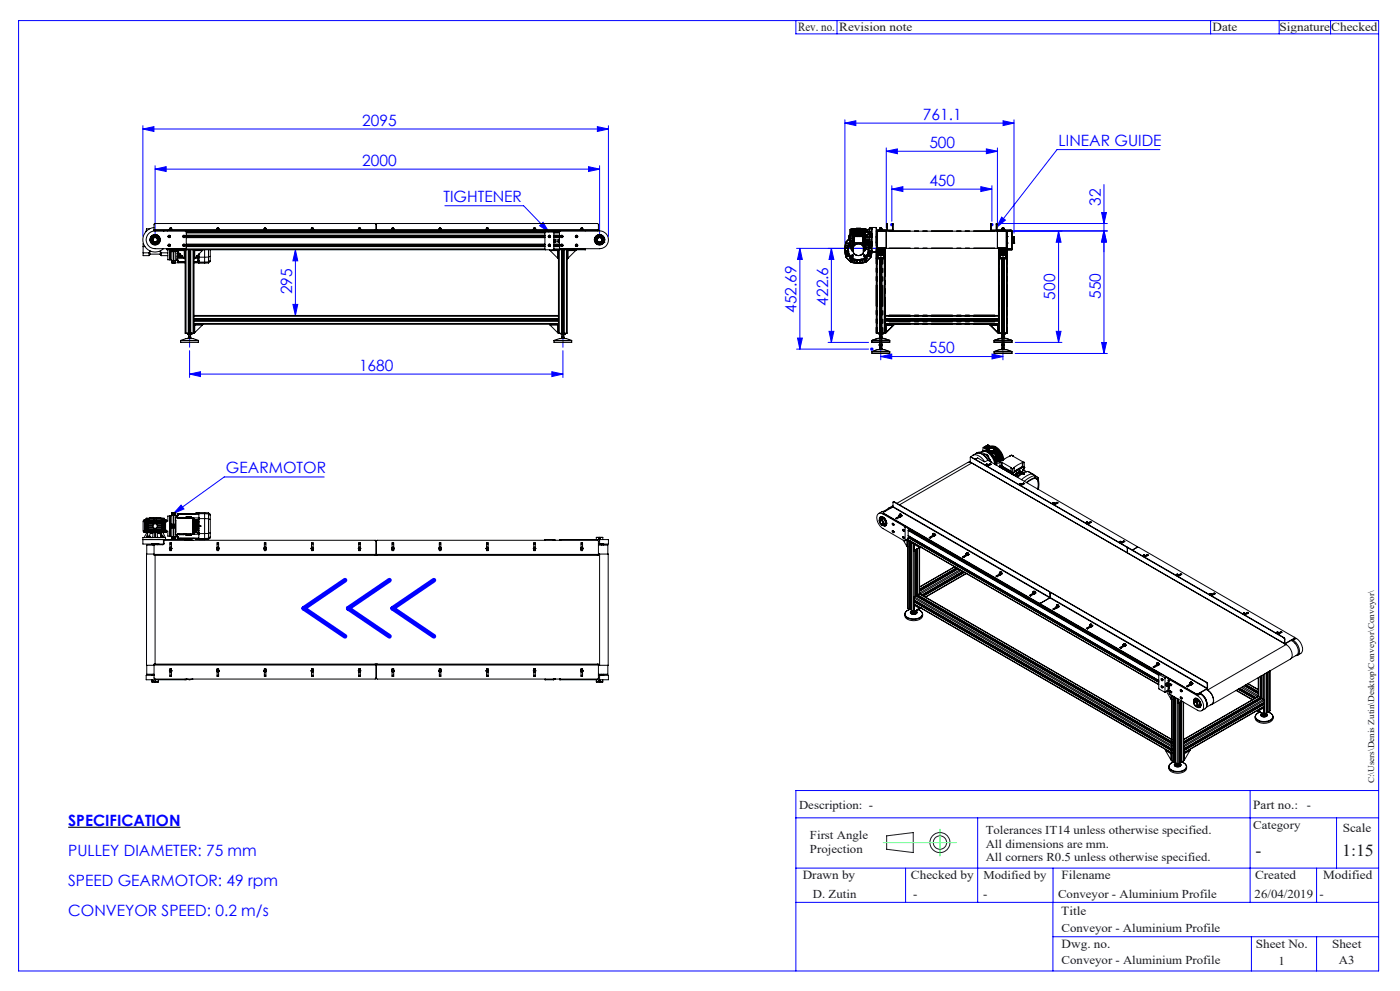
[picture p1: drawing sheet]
<svg xmlns="http://www.w3.org/2000/svg" width="420mm" height="297mm" viewBox="0 0 420 297" stroke-linecap="round" stroke-linejoin="round" font-family="sans-serif">
<defs><g id="words">
<g font-size="5" fill="#191924">
<text x="376.7" y="256.5">-</text>
<text x="402.6" y="256.5">1:15</text>
</g>
<g font-size="4.7" fill="#00f">
<text x="276.9" y="35.9">761.1</text>
<text x="108.7" y="37.6">2095</text>
<text x="278.8" y="44.3">500</text>
<text x="317.6" y="43.7">LINEAR GUIDE</text>
<text x="108.7" y="49.6">2000</text>
<text x="278.8" y="55.6">450</text>
<text x="133" y="60.6">TIGHTENER</text>
<text x="330.2" y="61.8" transform="rotate(-90 330.2 61.8)">32</text>
<text x="87.6" y="88.2" transform="rotate(-90 87.6 88.2)">295</text>
<text x="316.6" y="89.8" transform="rotate(-90 316.6 89.8)">500</text>
<text x="330.2" y="89.6" transform="rotate(-90 330.2 89.6)">550</text>
<text x="239" y="93.8" transform="rotate(-90 239 93.8)">452.69</text>
<text x="248.4" y="91.6" transform="rotate(-90 248.4 91.6)">422.6</text>
<text x="278.7" y="105.8">550</text>
<text x="107.7" y="111.1">1680</text>
<text x="67.8" y="141.9">GEARMOTOR</text>
<text x="20.5" y="247.4">SPECIFICATION</text>
<text x="20.5" y="256.5">PULLEY DIAMETER: 75 mm</text>
<text x="20.5" y="265.5">SPEED GEARMOTOR: 49 rpm</text>
<text x="20.5" y="274.6">CONVEYOR SPEED: 0.2 m/s</text>
</g>
<g font-size="3.7" fill="#191924">
<text x="239.4" y="9.2">Rev. no.</text>
<text x="251.8" y="9.2">Revision note</text>
<text x="363.8" y="9.2">Date</text>
<text x="383.9" y="9.2">Signature</text>
<text x="399.4" y="9.2">Checked</text>
<text x="376" y="242.5">Part no.:</text>
<text x="392.1" y="242.5">-</text>
<text x="402.8" y="249.3">Scale</text>
<text x="240.8" y="263.4">Drawn by</text>
<text x="273.3" y="263.5">Checked by</text>
<text x="318.5" y="263.4">Filename</text>
<text x="376.5" y="263.4">Created</text>
<text x="396.9" y="263.4">Modified</text>
<text x="318.4" y="274.1">Title</text>
<text x="318.5" y="284">Dwg. no.</text>
<text x="376.7" y="284">Sheet No.</text>
<text x="399.6" y="284">Sheet</text>
</g>
<g font-size="3.6" fill="#191924">
<text x="239.7" y="242.5">Description: -</text>
<text x="243" y="251.5">First Angle</text>
<text x="295.7" y="249.9">Tolerances IT14 unless otherwise specified.</text>
<text x="376" y="248.6">Category</text>
<text x="243" y="255.7">Projection</text>
<text x="295.7" y="254">All dimensions are mm.</text>
<text x="295.1" y="263.4">Modified by</text>
<text x="295.7" y="258.2">All corners R0.5 unless otherwise specified.</text>
<text x="243.9" y="269.1">D. Zutin</text>
<text x="274" y="269.1">-</text>
<text x="295" y="269.2">-</text>
<text x="317.4" y="269.1">Conveyor - Aluminium Profile</text>
<text x="376.4" y="269.1">26/04/2019</text>
<text x="395.9" y="269.1">-</text>
<text x="318.5" y="279.4">Conveyor - Aluminium Profile</text>
<text x="318.5" y="289.1">Conveyor - Aluminium Profile</text>
<text x="383.6" y="289.1">1</text>
<text x="401.7" y="289.1">A3</text>
</g>
<text font-size="2.6" fill="#191924" x="412.3" y="234.8" transform="rotate(-90 412.3 234.8)">C:\Users\Denis Zutin\Desktop\Conveyor\Conveyor\</text>
</g></defs>
<path d="M20.5 247.9h33.7" fill="none" stroke="#000" stroke-width=".33"/>
<g fill="none" stroke="#00f" stroke-width=".3">
<path d="M5.6 6.2h408v284.8h-408zM238.8 6.2v4h174.8M251.1 6.2v4M363.2 6.2v4M383.8 6.2v4M399.2 6.2v4M42.9 38.7l3.3-.7v1.4zM42.9 37.7v33.2M42.9 38.7h139.6M179.2 38l3.3 .7-3.3 .7zM182.5 37.7v33.2M253.5 36.9l3.3-.7v1.4z"/>
<path d="M253.5 35.9v37.9M253.5 36.9h50.7M300.9 36.2l3.3 .7-3.3 .7zM304.2 35.9v34M46.5 50.7l3.3-.8v1.5zM46.5 49.7v21.2M46.5 50.7h133.4M176.6 49.9l3.3 .8-3.3 .7zM179.9 49.7v21.2M265.9 45.3l3.3-.7v1.5zM265.9 44.3v24M265.9 45.3h33.3"/>
<path d="M267.5 56.7l3.4-.8v1.5zM267.5 55.7v10.6M267.5 56.7h30.1M294.3 55.9l3.3 .8-3.3 .7zM295.9 44.6l3.3 .7-3.3 .8zM297.6 55.7v10.6M299.2 44.3v24M331.2 55.3v50.6M347.9 44.8h-30.8l-18.1 23.3M88.6 74.9l.7 3.3h-1.4zM88.6 74.9v19.6M133.5 61.7h23.6l7.6 7.8"/>
<path d="M161.9 67.7l1-1.1 1.8 2.9zM240 74.4v30.2M240 74.4l.7 3.3h-1.4zM249.4 74.4v28.2M249.4 74.4l.8 3.3h-1.5zM264.9 74.4h-25.9M267.1 67.3h1M267.2 67l.7 .7M267.5 66.8v1M267.9 67l-.7 .7M297.1 67.3h1M297.2 67l.7 .7"/>
<path d="M297.6 66.8v1M297.9 67l-.7 .7M300 67h32.2M300.2 69.3h32M300.5 65.1l1.1 .9-2.6 2.1zM304.4 69.1h27.8M317.6 69.3v33.3M317.6 69.3l.7 3.3h-1.4zM330.5 63.7h1.4l-.7 3.3zM331.2 69.1l.7 3.3h-1.4zM331.2 69.3l.7 3.3h-1.4zM87.9 91.2h1.4l-.7 3.3z"/>
<path d="M248.7 99.3h1.5l-.8 3.3zM316.9 99.3h1.4l-.7 3.3zM56.9 112.1l3.2-.7v1.5zM56.9 105.1v8M56.9 112.1h112M165.6 111.4l3.3 .7-3.3 .8zM168.9 105.1v8M239 104.6h21.6M239.3 101.3h1.4l-.7 3.3zM248.4 102.6h12.2M261.1 104.6h1M261.2 104.3l.7 .7"/>
<path d="M261.5 104.1v1M261.9 104.3l-.7 .7M264.2 106.9l3.3-.8v1.5zM264.2 103.5v4.3M264.2 106.9h36.7M297.6 106.1l3.3 .8-3.3 .7zM300.9 103.9v3.9M304.6 102.6h14M304.6 105.9h27.6M330.5 102.7h1.4l-.7 3.2zM54.3 151.4l.9 1.1-3.1 1.4zM97.3 142.9h-30l-15.2 11"/>
<path d="M375 236.9v33.5M413.6 236.9h-174.8v54.1M238.8 245.1h174.8M293.3 245.1v25.3M401 245.1v15.1M238.8 270.4h174.8M238.8 260.2h174.8M271.7 260.2v10.2M315.9 260.2v30.8M395 260.2v10.2M315.9 280.7h97.7M375.4 280.7v10.3"/>
<path d="M395 280.7v10.3"/>
</g>
<g fill="none" stroke="#191924" stroke-width=".3">
<path d="M266 250.5l8-1v6l-8-1z"/>
<circle cx="282" cy="252.5" r="2.99"/>
<circle cx="282" cy="252.5" r="2"/>
</g>
<path d="M264.2 102.5v-14.9" fill="none" stroke="#00f" stroke-width=".3" stroke-dasharray="15.2 1.3 1.3 1.3" stroke-dashoffset="7.4"/>
<path d="M300.9 102.8v-15.2" fill="none" stroke="#00f" stroke-width=".3" stroke-dasharray="15.2 1.3 1.3 1.3" stroke-dashoffset="7.6"/>
<path d="M56.9 104.1v-11.8M168.9 104.1v-11.8" fill="none" stroke="#00f" stroke-width=".3" stroke-dasharray="15.2 1.3 1.3 1.3" stroke-dashoffset="11.2"/>
<path d="M265 252.5h22M282 248.5v8" fill="none" stroke="#00ff40" stroke-width=".3"/>
<path d="M103.5 173.9l-12.4 8.4 12.4 8.4M116.8 173.9l-12.3 8.4 12.3 8.4M130.2 173.9l-12.4 8.4 12.4 8.4" fill="none" stroke="#00f" stroke-width="1.4"/>
<g fill="#00f">
<path d="M161.9 67.7l1-1.1 1.8 2.9zM265.9 45.3l3.3-.7v1.5zM295.9 44.6l3.3 .7-3.3 .8zM264.2 106.9l3.3-.8v1.5zM297.6 106.1l3.3 .8-3.3 .7zM253.5 36.9l3.3-.7v1.4zM300.9 36.2l3.3 .7-3.3 .7zM300.5 65.1l1.1 .9-2.6 2.1zM54.3 151.4l.9 1.1-3.1 1.4z"/>
<path d="M316.9 99.3h1.4l-.7 3.3zM317.6 69.3l.7 3.3h-1.4zM248.7 99.3h1.5l-.8 3.3zM249.4 74.4l.8 3.3h-1.5z"/>
<path d="M331.2 69.1l.7 3.3h-1.4zM330.5 63.7h1.4l-.7 3.3z"/>
<path d="M331.2 69.3l.7 3.3h-1.4zM330.5 102.7h1.4l-.7 3.2z"/>
<path d="M267.5 56.7l3.4-.8v1.5zM294.3 55.9l3.3 .8-3.3 .7z"/>
<path d="M239.3 101.3h1.4l-.7 3.3zM240 74.4l.7 3.3h-1.4z"/>
<path d="M165.6 111.4l3.3 .7-3.3 .8zM56.9 112.1l3.2-.7v1.5z"/>
<path d="M46.5 50.7l3.3-.8v1.5zM176.6 49.9l3.3 .8-3.3 .7z"/>
<path d="M88.6 74.9l.7 3.3h-1.4zM87.9 91.2h1.4l-.7 3.3z"/>
<path d="M42.9 38.7l3.3-.7v1.4zM179.2 38l3.3 .7-3.3 .7z"/>
</g>
<g fill="none" stroke="#000" stroke-width=".3">
<path d="M42.9 75.8v.8h1.8M42.9 75.8h1.8M42.9 73.9v1.9M42.9 73.9h.6M43.1 73.1l-.2 .8M44.7 69.9l1.6-.7h9.4l.1 .2 .1 4.8-.2 .3h-9.2a2.67 2.67 0 0 1-2.5-1.6 2.67 2.67 0 0 1 .7-3zM44.7 75.8v.8M44.9 75.2l-.1 1h3.4v-1M44.9 75.2l-.2 .6M44.9 75.2h.1M44.9 68.6h-.9l-.2 .8M45 71.9h.1"/>
<path d="M45 71.9a1.48 1.48 0 0 1 1.5-1.5 1.48 1.48 0 0 1 1.5 1.5M45 71.9a1.48 1.48 0 0 0 1.5 1.4 1.48 1.48 0 0 0 1.5-1.4M45.1 71.9a1.41 1.41 0 0 0 1.4 1.4 1.41 1.41 0 0 0 1.4-1.4M45.1 71.9a1.41 1.41 0 0 1 1.4-1.5 1.41 1.41 0 0 1 1.4 1.5M45.1 76.2l-.4 .4M45.2 71.1h.1M45.6 71.5h.1M45.8 71.2h.1M45.8 71.2l-.2 .3M45.8 71.9a.71 .71 0 0 1 .7-.8 .71 .71 0 0 1 .7 .8M45.8 71.9a.71 .71 0 0 0 .7 .7 .71 .71 0 0 0 .7-.7M45.8 71.9h.1"/>
<path d="M46.2 69h.3M46.2 69l.3 .1M46.2 68.9v.1M46.2 68.2a3.7 3.7 0 0 0-3 5.2 3.7 3.7 0 0 0 5.8 1.1M46.2 68.9h4.6M46.4 72.8h.1M46.5 70.9a.97 .97 0 0 0-.9 1 .97 .97 0 0 0 .9 .9M46.5 70.9a.92 .92 0 0 0-.9 1 .92 .92 0 0 0 .9 .9M46.5 70.9a.92 .92 0 0 1 1 1 .92 .92 0 0 1-1 .9M46.5 70.9a.97 .97 0 0 1 1 1 .97 .97 0 0 1-1 .9M46.5 72.5h.1M46.5 72.8h.2"/>
<path d="M46.5 69v.1M46.5 70.9h.1M46.5 72.8h.1M46.5 69h66M46.5 69.1h66M46.7 72.8h.1M47.2 71.9h.1M47.3 70.5v.1M47.9 71.9h.1M47.9 76.2l.5 .4M48 71.9h.1M48.1 75.2h.1"/>
<path d="M48.2 75.2l.2 .6M48.4 75.8v.8M48.4 76.6h1.9M48.4 75.8h1.9M49 69.1v.1M49.2 69.1v.1M50.1 74.7v.2h5.4M50.1 74.7h.1M50.1 74.5v.2M50.2 74.7v.2M50.2 69.1v.1M50.2 74.5v.2"/>
<path d="M50.2 74.6h113.3M50.3 74.9v3h.8M50.7 73.4l.2 .2M50.7 73.4l.1 .3M50.7 70.8l.1 .2M50.7 70.8h.2M50.7 73.4l.1 .2M50.7 70.8l.1 .1M50.7 70.8h.1M50.8 69h.2M50.8 69h.1M50.8 68.7v.3"/>
<path d="M50.8 70.8v.1M50.9 74.9v3zM50.9 73.6h-.1M50.9 70.8l-.1 .2M50.9 73.6l-.1 .1M50.9 68.6h.3M50.9 68.6l-.1 .1M51 68.4h.4M51 69h.4M51 68.4v.6M51.1 74.9v3M51.1 77.9l.4 .1"/>
<path d="M51.2 68.6h.3M51.4 69h.2M51.4 68.4v.6M51.5 68.6l.1 .1M51.5 74.9v.1M51.5 75v.1M51.5 75.2v.2M51.5 75.4v2.7M51.5 78.1v.1M51.5 78.6v.2M51.5 78.8h.1M51.5 78.6h1.1"/>
<path d="M51.5 78.8h1.1M51.5 75.1h1.1M51.5 75h1.1M51.5 75.2h1.1M51.5 75.4h1.1M51.5 78.1h1.1M51.5 78.2h1.1M51.5 75.1v.1M51.5 78.2v.4M51.6 69h-.1M51.6 68.7v.3M51.6 68.9h13.4"/>
<path d="M52.1 75h.1M52.1 75v.1M52.1 75.2v.2M52.1 75.4v2.7M52.1 78.1v.1M52.1 78.6v.2M52.1 78.8h.1M52.1 75.1v.1M52.1 78.2v.4M52.6 74.9v.1M52.6 75v.1M52.6 75.2v.2"/>
<path d="M52.6 75.4v2.7M52.6 78.1v.1M52.6 78.6v.2M52.6 78.8h.1M52.6 75.1v.1M52.6 78.2v.4M52.9 74.9h.1M52.9 74.9l.1 .2M53 75.1h2.3M53 75.1l2.3 2.3M53.2 76v.1M53.2 75.4v.1"/>
<path d="M53.2 76.8h.1M53.2 76.7v.1M53.2 77.3l.2 1.2M53.2 77.7l.1 .9M53.2 77.9h.1M53.2 78h.1M53.2 76.7h1.4M53.2 78l-.6 .1M53.2 77.9l.1 .8M53.2 76.1h.9M53.2 75.4h.1M53.2 75.5h.2"/>
<path d="M53.2 76h.7M53.2 77.7h.1M53.2 77.3h.1M53.2 76.8h1.6M53.2 77.3h2M53.2 77.6v.1M53.2 75.3v.1M53.2 75.5v.5M53.2 76.1v.6M53.2 76.8v.5M53.3 75.4h.1M53.3 75.4v.1"/>
<path d="M53.3 78.6h.1M53.3 78.7h.1M53.3 78.6h2.2M53.3 78.7h2.2M53.3 76v.1M53.4 76.7v.1M53.4 78.5h.1M53.4 78.5h2.1M53.4 76.8h1.3M53.4 76.8h-.2M55.1 70.8l.1 .1M55.1 70.8l.2 .1"/>
<path d="M55.2 73.4l.1 .2M55.2 70.8v.1M55.2 70.8h-.1M55.2 73.4l-.1 .2h.2M55.2 70.8l.1 .1M55.3 77.4l.2 .1M55.3 75.1v2.3M55.4 74.9h.1M55.5 74.9v25h.3M55.5 74.9h.3M55.7 69.2h112.3M55.8 74.9h.7"/>
<path d="M55.8 74.9v25M55.8 69.4h112.1M55.9 69.5h112M55.9 73.9h107.6M55.9 73.8h107.6M55.9 73.3h107.6M55.9 71.1h107.6M55.9 70.6h107.6M55.9 73.2h107.6M55.9 71.2h107.6M55.9 70.5h107.6M55.9 69.8h107.6"/>
<path d="M55.9 73.4h107.6M55.9 70.7h107.6M55.9 73.7h107.6M55.9 71h107.6M56.5 74.9h.1M56.5 74.9v25M56.6 74.9v25M56.6 74.9h.5M56.7 74.9v25M57 74.9v25M57.1 74.9v26.1h-.5v-.7M57.1 74.9h.1"/>
<path d="M57.2 74.9h.7M57.2 74.9v25M57.9 74.9h.3M57.9 74.9v25M58.2 78.5l3.2 .1M58.2 78.6h1.5M58.2 78.7h1.5M58.2 74.9h109.3M58.2 74.9v19.6M58.2 77.5h.1M58.2 78.5h1.5M58.3 74.9l-.1 .1"/>
<path d="M58.4 77.4l-.1 .1M58.4 75.1v2.3M58.4 75.1h2.3M58.5 77.3h.8M58.5 77.3h1.2M59 76.8h.7M59.1 76.7h.6M59.3 77.9h.3l-.3 .2M59.3 77.9v.2M59.3 77.4h.4M59.3 77.3v.1M59.5 77.3h-.2"/>
<path d="M59.5 77.3l-.2 .1M59.5 77.3h.2M59.7 76.1h.1M59.7 76.1v1M59.7 77.1v1.8h1.7M59.7 77.1h1.7M60.7 75.1l-2.3 2.3M60.8 74.9h.1M60.9 74.9h.1M60.9 74.9l-.2 .2M61.4 74.9v2.2M61.4 77.1v1.5"/>
<path d="M61.4 78.6v.3M62.5 74.9v2.1M62.5 77v1.5M62.5 78.5v.3M62.5 78.8l-1.1 .1M62.5 77l-1.1 .1M62.5 78.5l-1.1 .1M63.1 74.9v1.9M63.1 76.8v1.3M63.1 78.1v.3l-.6 .4M63.1 76.8l-.6 .2M63.1 78.1l-.6 .4"/>
<path d="M65 69h.2M65 69h.1M65 68.7v.3M65.1 68.6h.3M65.1 68.6l-.1 .1M65.2 68.4h.4M65.2 69h.3M65.2 68.4v.6M65.4 68.6h.3M65.5 69h.3M65.6 68.4l-.1 .6M65.7 68.6l.1 .1"/>
<path d="M65.8 69h-.1M65.8 68.7v.3M65.8 68.9h13.4M79.2 69h.1M79.2 68.6h.1M79.2 68.6v.4M79.2 68.6h.3M79.3 68.4h.4M79.3 69h.4M79.3 69h-.1M79.3 68.4v.6M79.5 68.6h.3"/>
<path d="M79.7 69h.2M79.7 68.4v.6M79.8 68.6l.1 .1M79.9 69h.1M79.9 68.7v.3M79.9 68.9h13.4M93.3 69h.2M93.3 69h.1M93.3 68.7v.3M93.4 68.6l.1 .1M93.4 68.6h.3M93.4 68.6l-.1 .1"/>
<path d="M93.5 68.4h.4M93.5 68.4v.2M93.5 69h.4M93.5 68.7v.3M93.7 68.6h.3M93.7 68.6l-.2 .1M93.9 69h.2M93.9 68.4v.6M94 68.6l.1 .1M94.1 69h-.1M94.1 68.7v.3M94.1 68.9h13.4"/>
<path d="M107.5 68.6v.4h.2M107.5 68.6h.1M107.6 68.6h.3M107.7 68.4h.4M107.7 69h.4M107.7 68.4v.6M107.9 68.6h.3M108.1 69h.1M108.1 68.4v.6M108.2 68.6v.1M108.2 69h.1M108.2 68.7v.3"/>
<path d="M108.2 68.9h9.3M112.5 69h.4M112.5 69.1h.4M112.5 69v.1M112.9 67.3v1.7M112.9 67.3l-.3-.3h-66.1l-.3 .2v1.7M112.9 69h.3M112.9 69.1h.3M112.9 67.3l.2-.3h66.1l.3 .3v1.6M112.9 69v.1M113.2 69h66M113.2 69.1h66"/>
<path d="M113.2 69v.1M117.5 69h.2M117.5 69h.1M117.5 68.7v.3M117.6 68.6h.3M117.6 68.6l-.1 .1M117.7 68.4h.4M117.7 68.4v.6M117.7 69h.3M117.9 68.6h.2M118 69h.3M118.1 68.4l-.1 .6"/>
<path d="M118.1 68.6l.2 .1M118.3 69h-.1M118.3 68.7v.3M118.3 68.9h13.4M131.7 68.6v.4h.1M131.7 68.6h.1M131.7 68.6h.3M131.8 68.4h.4M131.8 69h.4M131.8 68.4v.6M132 68.6h.3M132.2 69h.2"/>
<path d="M132.2 68.4v.6M132.3 68.6l.1 .1M132.4 69h.1M132.4 68.7v.3M132.4 68.9h13.4M145.9 68.6l-.1 .4h.2M145.9 68.6h.1M145.9 68.6h.3M146 68.4h.4M146 69h.4M146.2 68.6h.3M146.4 68.4l-.4-.1v.7"/>
<path d="M146.4 69h.2M146.4 68.4v.6M146.5 68.6l.1 .1M146.6 69h-.1M146.6 68.7v.3M146.6 68.9h13.4M160 69h.1M160 68.7v.3M160.1 68.6h.3M160.1 68.6l-.1 .1M160.2 68.4h.3M160.2 69h.3"/>
<path d="M160.2 69h-.1M160.2 68.4v.6M160.4 68.6h.3M160.5 69h.3M160.5 68.4v.6M160.7 68.6l.1 .1M160.8 69h-.1M160.8 68.7v.3M160.8 68.9h13.3M163.7 69.5l-.2 .2v5l.2 .2M164.7 70.8l.2 .1M164.7 70.8h.2"/>
<path d="M164.7 70.8v.2l.2-.1M164.7 73.4l.2 .2zM164.9 74.9h.1M164.9 74.9l.1 .2M164.9 70.8v.1M165 75.1h2.3M165 75.1l2.3 2.3M166 69.5l.2 .2v5l-.2 .2M166.2 72.6h.1M166.2 71.8h.1M166.2 73.9h1.7M166.2 73.8h1.7"/>
<path d="M166.2 73.3h1.7M166.2 71.1h1.7M166.2 70.6h1.7M166.2 74.6h9.3M166.2 73.2h1.7M166.2 71.2h1.7M166.2 70.5h1.7M166.2 69.8h1.7M166.2 73.4h1.7M166.2 70.7h1.7M166.2 73.7h1.7M166.2 71h1.7"/>
<path d="M166.2 72.2v.4M166.2 71.8v.4M166.2 72.2h.4M166.2 72.6h.4M166.2 71.8h.4M166.6 72.2v.2M166.6 71.8v.2M166.6 72v.4M166.6 72.4v.2M166.6 71.9h.9M166.6 72.5h.9M166.6 72v.2"/>
<path d="M167.3 77.4l.2 .1M167.3 75.1v2.3M167.5 77.5h.1M167.5 72.5h.3M167.5 72h.3M167.5 74.9h.3M167.5 74.9v19.6M167.8 74.9h.7M167.8 74.9v25M167.8 72v-.3h-.3v1h.3v-.2M167.8 72v.5M168 69.3l11.9-.1a2.66 2.66 0 0 1 2.6 2.7 2.66 2.66 0 0 1-2.6 2.6h-11.8l-.2-.3z"/>
<path d="M168.4 70.8l.2 .1M168.5 70.8h.1M168.5 73.4l.1 .2M168.5 70.8v.2M168.5 73.4v.3M168.5 74.9h.1M168.5 74.9v25M168.6 74.9v26.1h.5v-26.1M168.6 70.8v.1M168.6 74.9h.5M168.6 73.6h.1M168.6 70.8l-.1 .2"/>
<path d="M168.6 73.6l-.1 .1M168.7 74.9v25M169 74.9v25M169.1 74.9h.1M169.2 74.9h.7M169.2 74.9v25M169.9 74.9h.3M169.9 74.9v25M170.2 77.5h.1M170.2 74.9v25h-.3M170.4 77.4l-.1 .1M170.4 75.1h2.3"/>
<path d="M170.4 75.1v2.3M172.7 75.1l-2.3 2.3M172.8 74.9h.1M172.9 74.9h.1M172.9 74.9l-.2 .2M172.9 70.8l.1 .1M172.9 73.4l.1 .2zM172.9 70.8h.1M173 70.8v.1M173 70.8h-.1M174.2 68.6l-.1 .4h.2M174.2 68.6h.1"/>
<path d="M174.2 68.6h.3M174.3 68.4h.4M174.3 69h.4M174.3 68.4v.6M174.5 68.6h.3M174.7 69h.2M174.7 68.4v.6M174.8 68.6l.1 .1M174.9 69h.1M174.9 68.7v.3M174.9 68.9h4.6M175.5 74.7v.2"/>
<path d="M175.5 69.1v.1M175.5 74.5v.2M175.5 74.7h.1M175.6 74.7v.2h-5.4M175.6 74.5v.2M178.3 71.9h.1M178.4 71.9a1.5 1.5 0 0 0 1.5 1.4 1.5 1.5 0 0 0 1.5-1.4M178.4 71.9h.1M178.4 71.9a1.5 1.5 0 0 1 1.5-1.5 1.5 1.5 0 0 1 1.5 1.5M178.5 71.9a1.39 1.39 0 0 0 1.4 1.4 1.39 1.39 0 0 0 1.4-1.4M178.5 71.9a1.39 1.39 0 0 1 1.4-1.5 1.39 1.39 0 0 1 1.4 1.5M179.1 73.2h.1"/>
<path d="M179.1 71.9a.72 .72 0 0 0 .8 .7 .72 .72 0 0 0 .7-.7M179.2 71.9h.1M179.2 69h.3M179.2 69v.1M179.5 69l-.3 .1M179.5 68.9v.1M179.7 70.9h.1M179.7 70.9h.2M179.9 71.2h-.2M179.9 70.9a.97 .97 0 0 1 .9 1 .97 .97 0 0 1-.9 .9M179.9 70.9a.92 .92 0 0 1 .9 1 .92 .92 0 0 1-.9 .9M179.9 71.2l.5 .2 .2 .5"/>
<path d="M179.9 71.2l-.5 .2-.3 .5M179.9 70.9a.92 .92 0 0 0-1 1 .92 .92 0 0 0 1 .9M179.9 70.9a.97 .97 0 0 0-1 1 .97 .97 0 0 0 1 .9M179.9 70.9h.2M179.9 70.9h.1M179.9 72.8h.1M180.5 71.9h.1M180.6 72.5h.1M180.8 72.2l-.2 .3M181.2 72.6h.1M181.3 71.9h.1M181.4 71.9h.1"/>
<path d="M253.8 73.6v.1M253.8 74.2v.1M253.8 75.4v.1M253.8 76v.1M254.3 75.4l-.7 .1h.7M254.3 74.2h-.7l.7 .1M254.5 76l-.8 .1h.8M254.5 73.6h-.8l.8 .1M254.5 74.8l.6-1.7a3 3 0 0 0 1.5 4.6 3 3 0 0 0 3.9-2.8M254.7 71.7l.1 .4M254.7 71h.1M254.7 71.6v.1"/>
<path d="M254.7 71.6a3.9 3.9 0 0 0-1.2 4.1 3.7 3.7 0 0 0 4.5 3.2 3.5 3.5 0 0 0 3.5-3.4M254.7 71v.6M254.8 70.5l-.1 .4M254.8 76.7l-.9 .1h1M254.8 70.5v1.6M254.8 70.5l.1 .1M254.8 72.1h.3M254.9 72.9h-1l.9 .1M254.9 70.6l.1 1.5v-1.2M254.9 72.1h.1M254.9 72.4h.2M255 72.2h.1"/>
<path d="M255 77.4h.5M255 70.5l-.1 .1M255 70.9l.1 .2M255 70.5v.4M255 70.9h.1M255.1 70.5h-.1M255.1 70.2l.1 3.3M255.1 72.9a3.2 3.2 0 0 0 1.3 4.9 3.2 3.2 0 0 0 4.3-2.8M255.1 72.7l-.6 .7-.2 .9-.7 .4v.4l.6 .1a3.9 3.9 0 0 0 2.9 3l.2 .5 .4 .1 .4-.7M255.1 70.8l-.1 .1M255.1 70.2h.1M255.2 71.5v.8"/>
<path d="M255.2 73.7l.4 .1M255.2 72.3v1.3M255.2 70.1v1.4M255.2 69.2h.1M255.2 74.5h.4M255.2 73.7v.3M255.2 69.7v.4M255.2 70.1h.1M255.2 69.2h.4M255.2 71.5h.4M255.2 72.3h.4M255.2 69.2v.5"/>
<path d="M255.2 73.6v.1M255.2 74v.5M255.2 74h.4M255.2 69.7h.4M255.3 77.3h-.4M255.5 77.4h.1M255.5 78.1h.1M255.5 77.9h.1M255.5 77.9l-.5 .1 .5 .1M255.5 77.9v.2M255.6 77.5v1l.1-.9M255.6 70l-.4 .1"/>
<path d="M255.6 68.6l-.5 .2v1.4M256 68.6l-.1 6.6zM256.2 71l.1 1.8M256.2 77.9l.1 .7 .1-.7M256.2 70.9v.1M256.3 72.8v.8M256.3 68.6v2.3M256.3 70.9h-.1M256.3 68.6h-.7v6.6h.4M256.3 70.9h2.5M256.3 69.4h.2M256.3 68.7h.2"/>
<path d="M256.3 72.8h2.5M256.3 69.9h.2M256.4 73.4l1.2-.3 1.2 .5 .2 .3v1.9a1.79 1.79 0 0 1-3 0v-1.9zM256.5 70.9v-2.3h.2v2.3M256.7 69.4h.4M256.7 68.7h.2M256.7 69.9h.4M256.9 68.7l.2 .1M256.9 68.5h1.3M256.9 78.1v.6l.1-.6M256.9 68.5l-.6 .1M256.9 68.5v.2"/>
<path d="M257.1 70.9v-2.3h.2v2.3M257.3 68.8h.4M257.3 69.4h.4M257.3 69.9h.4M257.7 70.9v-2.3h.2v2.3M257.9 69.4h.4M257.9 69.9h.4M258.1 78.1v.6l.1-.6M258.2 68.5l.6 .1M258.2 68.5v.2M258.3 68.7l-.4 .1M258.3 70.9v-2.3h.2v2.3"/>
<path d="M258.5 69.4h.3M258.5 68.7h.3M258.5 69.9h.3M258.8 72.8v.8M258.8 68.6v2.3M258.8 70.9h.1M258.8 68.6h.6M258.8 70.9v.1M258.8 77.9v.7l-.1-.7M258.8 71v1.8M259 75.2h.4M259 68.6v6.6"/>
<path d="M259.1 68.6v6.6M259.4 71.7v.3M259.4 68.6v6.6M259.4 70.4v.8M259.4 71.2v.5M259.4 72v.5M259.4 72.5v.8M259.4 78.1h.1M259.4 77.9h.1M259.4 68.6l.6 .2v.3M259.4 72.5h1.5M259.4 72h1.5"/>
<path d="M259.4 71.7h1.5M259.4 73.3h.2M259.4 68.6v1.8M259.4 73.3v1.9M259.4 71.2h1.5M259.4 70.4h.2M259.4 74l1.2 .2M259.4 74.1l1.2 .1M259.4 74.3l1.5 .9M259.5 77.5l-.1 1-.1-.9M259.5 77.4h.1M259.5 77.9h.5l-.5 .2"/>
<path d="M259.5 77.4h.6M259.5 77.9v.2M259.6 72.5v.8M259.6 70.4v.8M259.6 72.8l.1-.3 .7 1.1M259.6 70.9v.3M259.6 73.3l1 .3M259.6 72.7l.6 .8M259.7 77.3h.4M259.8 70.9h.1M259.8 70.9v.3M259.9 72.5l.7 1.1"/>
<path d="M259.9 70.9v.3M259.9 70.6h.1M259.9 70.9h.1M259.9 70.6l-.1 .3M259.9 70.3v.3M260 70.6l-.1 .3M260 70.4l.1 .1M260 70.6h.1M260 70.6v.2M260 70.9l-.1 .3M260 70.9h.1M260 70.8l.1 .1"/>
<path d="M260 70.3v.3M260 70.8v.1M260.1 70.5v.1M260.1 70.9l-.1 .3M260.1 70.5v.4M260.1 70.9h.1M260.1 70.6v.6v-.3M260.1 70.5h.1M260.1 72.9h.8M260.2 70.5l.1 .4M260.2 76.7h1l-1 .1M260.2 70.5v.7"/>
<path d="M260.2 73h.7M260.3 70.9v.1M260.3 71v.2M260.5 73.6h.1M260.6 73.9v.3M260.6 73.6v.3M260.6 73.9v.4M260.6 74.3v.1M260.6 69.7v.4M260.6 69.4v.1M260.6 69.4v.3M260.6 69.4l.3-.1v1"/>
<path d="M260.6 70.1v.2M260.6 69.4h.1M260.6 69.5l-1.2 .2 1.2-.1M260.6 73.6v.1M260.6 69.7v.3M260.6 70.1l-1 .3M260.6 70.3h.1M260.6 76l.7 .1h-.8M260.6 70.3h.3M260.6 73.4v.2M260.6 73.7v.2M260.6 74.2v.1"/>
<path d="M260.6 69.5v.2M260.6 70v.1M260.6 69.5h.3M260.6 73.4h.3v1h-.3M260.6 73.7h.3M260.6 74.2h.3M260.6 70h.3M260.7 75.5h2.2M260.8 75.4h.1M260.9 72.5v.3M260.9 70.3h.1M260.9 75.2l-.1 .1a3.6 3.6 0 0 1-2.7 2.8"/>
<path d="M260.9 70.9v.3M260.9 70.9h.1M260.9 69.4h.1M260.9 75.2h.1M260.9 74.4h.1M260.9 73.5h.1M260.9 70.2h.1M260.9 72.8h.1M260.9 75.5v-7.3h2v7.3M260.9 72.5v1M260.9 70.2v1M260.9 72.3v.1"/>
<path d="M260.9 68.5l-1.5 .9M261.2 76v.1M261.5 68.2v7.3zM262.9 69h.2M262.9 69.1h.2M262.9 74.7l.2 .2M262.9 77.4l.1 .1h2.5l.1-.1M262.9 75.5v24.4h.3M262.9 74.9h.2M262.9 70.9v1.9M262.9 72.8h.1M262.9 70.9h.1"/>
<path d="M262.9 69.5h.3M262.9 69.2h2.7M262.9 72.5h.3M262.9 71.2h.3M263 74.9l-.1 .2M263 74.9h2.5M263.1 69.5l-.2 .2M263.1 74.9h2.3M263.1 69h2.9M263.1 69.1h2.9M263.1 69v.1M263.1 74.9h-.1"/>
<path d="M263.2 77.5v22.4M263.2 69.4v5h2.7M263.3 75.2l-.2 .1v.7h.2M263.3 76l.4 .2M263.3 76.5h-.2v.6l.2 .2M263.3 75.2h1.8M263.3 77.3h1.8M263.3 75.2v.8M263.3 76.5v.8M263.7 75.2h.1M263.7 75.2v1M263.7 76.2l-.4 .3"/>
<path d="M263.7 75.5h.2M263.8 75.2l.2 .3h.5l.2-.3M263.8 75.2h.9M263.8 75.2h.1M263.8 77.5v22.4M263.9 69h.3M263.9 69h.1M263.9 68.7v.3M263.9 77.5v22.4M264 68.4h.4M264 68.4v.2M264.1 68.6l.1 .1"/>
<path d="M264.1 68.6h.3M264.1 68.6l-.2 .1M264.1 76.1h.3v.2h-.3zM264.1 77.5v22.4M264.2 68.7v.3M264.4 77.5v22.4M264.4 68.6l.1 .1M264.4 68.6l.1 .4h-.3M264.4 68.6l-.2 .1M264.4 68.4v.2M264.5 77.5v22.4M264.5 75.5h.2"/>
<path d="M264.6 77.5v22.4M264.7 75.2h.1M264.7 76.2l.4 .3M264.8 75.2l-.1 1M265.1 75.2l.3 .2v.6h-.3M265.1 76.5h.3v.6l-.3 .2M265.1 76l-.4 .2M265.1 75.2v.8M265.1 76.5v.8M265.3 77.5v22.4M265.3 74.9h.2M265.4 74.9h.2v19.6"/>
<path d="M265.5 74.9l.1 .2M265.6 74.4l-.2 .5M265.6 69.1v.3M265.9 69.3h33.3v5.1h-33.3zM265.9 69.4h-3M266 69v.1M266.1 67.3v-.3l.1 .3M266.1 68.9l-.1 .1M266.1 68.9h.1M266.1 67.3v1.6M266.1 67.3h.1M266.2 68.9l-.2 .2"/>
<path d="M266.2 67.3v1.6M298.9 67.3v-.3l.1 .3M298.9 68.9l.2 .2M298.9 68.9h.1M298.9 67.3h.1M298.9 67.3v1.6M299 68.9l.1 .1M299 67.3v1.6M299.1 69h3.9M299.1 69.1h3.9M299.1 69v.1M299.2 69.4h3"/>
<path d="M299.5 69.1v.3M299.5 69.2h4.1v5.3M299.5 74.4l.2 .5M299.5 77.4l.1 .1h2.6v-.1M299.6 74.9l-.1 .2M299.6 74.9h2.6M299.7 74.9h-.2v19.6M299.7 74.9h2.3M299.8 74.9h-.2M299.8 77.5v22.4M300 75.2l-.2 .2v.6h.2M300 76l.4 .2"/>
<path d="M300 76.5h-.2v.5l.2 .3M300 75.2h1.8M300 77.3h1.8M300 75.2v.8M300 76.5v.8M300.3 75.2l.1 1M300.4 76.2l-.4 .3M300.4 75.5h.2M300.4 75.2l.2 .3h.5l.2-.3M300.4 75.2h.9M300.4 75.2h.1M300.5 77.5v22.4"/>
<path d="M300.6 69h.3M300.6 69h.1M300.6 68.7v.3M300.6 77.5v22.4M300.7 68.4h.4M300.7 68.4v.2M300.7 68.6l.2 .1M300.7 68.6h.4M300.7 68.6l-.1 .1M300.7 76.1h.4v.2h-.4zM300.7 77.5v22.4M300.9 68.7v.3"/>
<path d="M301 77.5v22.4M301.1 68.6l.1 .1M301.1 68.6h.1v.4h-.3M301.1 68.6l-.2 .1M301.1 68.4v.2M301.2 77.5v22.4M301.2 75.5h.2M301.3 77.5v22.4M301.3 75.2h.1M301.4 76.2l.4 .3M301.4 75.2v1M301.8 75.2l.2 .2v.6h-.2"/>
<path d="M301.8 76.5h.2v.6l-.2 .2M301.8 76l-.4 .2M301.8 75.2v.8M301.8 76.5v.8M301.9 69.4v5h-2.7M301.9 72.5h.3M301.9 69.5h.3M301.9 71.2h.3M301.9 77.5v22.4M302 74.9h.2M302 69.5l.2 .2M302.2 74.9v.2"/>
<path d="M302.2 74.7v.2M302.2 69.1v5.4M302.2 74.7l-.2 .2M302.2 74.9v25h-.3M302.2 70.9v1.9M302.2 70.9h.1M302.2 72.8h.1M302.2 74.5h1.4M302.2 74.7h1.4M302.2 74.5v.2M303 69h.4l-.4 .1M303 69v.1"/>
<path d="M303.6 74.7v.2h-1.4M303.6 72.8h.6M303.6 70.9h.6M303.6 74.5v.2M303.7 71.4l.1 .2 .4-.2M303.7 71.4h.5M303.7 71.4h.1M303.7 71.4l.2 .2 .2-.2M303.7 71.4l.2-.2 .2 .2M303.7 72.8h.1M303.8 71.4l.1 .1 .2-.1M303.8 71.4h.3"/>
<path d="M303.8 72.8h.3M303.8 71.4h-.1M303.9 71.3v.2l.1-.2M303.9 71.3h.1M304 71.3l.1 .1M304 71.3h.1M304.1 72.8h.1M304.2 72.8h.1M304.2 71.4h-.1M304.2 70.9v1.9M55.8 99.9h.7M56.4 99.9h.1"/>
<path d="M56.4 99.9v.4M56.5 99.9h-.1M56.5 99.9h.1M56.6 99.9h.1M56.6 99.9h.5M56.6 99.9v.4M56.7 99.9h.3M57 99.9h.1M57.1 99.9h.1M57.2 99.9h.7M57.3 99.9h-.2M57.3 99.9h.1"/>
<path d="M57.4 99.9h.1M57.4 99.9v.4M58.2 99.8v.1M58.2 97.2v2.7h-.3M58.2 96.9v.3M58.2 96.1v.1M58.2 94.5v.3M58.2 95.5v.1M58.2 97.2h109.3M58.2 94.8v.7M58.2 95.6v.5M58.2 96.2v.7"/>
<path d="M58.2 96.9h109.3M58.2 96.2h109.3M58.2 96.1h109.3M58.2 94.5h109.3M58.2 94.8h109.3M58.2 95.5h109.3M58.2 95.6h109.3M58.2 95.7h109.3M58.2 96h109.3M58.2 99.9h.1M58.4 99.7l-.1 .2M58.4 97.4h2.3"/>
<path d="M58.4 97.4v2.3M60.7 97.4l-2.3 2.3M60.8 97.2h.1M60.9 97.2l-.2 .2M164.9 97.2l.1 .2M165 97.4h2.3M165 97.4l2.3 2.3M167.3 99.7l.2 .2M167.3 97.4v2.3M167.5 99.9h.1M167.5 99.8v.1M167.5 97.2v2.7h.3"/>
<path d="M167.5 96.9v.3M167.5 96.1v.1M167.5 94.5v.3M167.5 95.5v.1M167.5 94.8v.7M167.5 95.6v.5M167.5 96.2v.7M167.8 99.9h.7M168.4 99.9h.1M168.4 99.9v.4M168.5 99.9h-.1M168.5 99.9h.1"/>
<path d="M168.6 99.9h.1M168.6 99.9h.5M168.7 99.9h.3M169 99.9h.1M169.1 99.9h.1M169.2 99.9h-.1M169.2 99.9h.2M169.2 99.9h.7M169.3 99.9h.1M169.4 99.9h.1M169.4 99.9v.4M263.2 99.9h.6"/>
<path d="M263.8 99.9h.4M263.8 99.9h.1M263.8 99.9v.4M263.9 99.9h.2M264.1 99.9h.3M264.2 99.9h.1M264.2 99.9v.4M264.4 99.9h.1M264.4 99.9h-.2M264.4 99.9h.3M264.5 99.9h.1M264.6 99.9h.7"/>
<path d="M264.7 99.9h.1M264.7 99.9v.4M265.3 99.9h.3M265.6 99.8v.1M265.6 96.1v.1M265.6 94.5v.3M265.6 96.9v.3M265.6 95.5v.1M265.6 97.2h33.9M265.6 96.9h33.9M265.6 96.2h33.9M265.6 96.1h33.9"/>
<path d="M265.6 94.5h33.9M265.6 94.8h33.9M265.6 95.5h33.9M265.6 95.6h33.9M265.6 95.7h33.9M265.6 96h33.9M265.6 94.8v.7M265.6 95.6v.5M265.6 96.2v.7M265.6 97.2v2.7M265.8 99.7l-.2 .2M265.8 97.4h2.3"/>
<path d="M265.8 97.4v2.3M268.1 97.4l-2.3 2.3M268.2 97.2h.1M268.2 97.2l-.1 .2M296.9 97.2l.2 .2M296.9 97.2h.1M297.1 97.4h2.2M297.1 97.4l2.2 2.3M299.3 99.7l.2 .2M299.3 97.4v2.3M299.5 99.9h.1M299.5 99.8v.1"/>
<path d="M299.5 96.1v.1M299.5 94.5v.3M299.5 96.9v.3M299.5 95.5v.1M299.5 97.2v2.7h.3M299.5 94.8v.7M299.5 95.6v.5M299.5 96.2v.7M299.8 99.9h.7M300.5 99.9h.1M300.5 99.9v.4M300.6 99.9h.1"/>
<path d="M300.7 99.9h-.2M300.7 99.9h.2M300.7 99.9h.3M300.9 99.9h.1M300.9 99.9h.4M300.9 99.9v.4M301 99.9h.2M301.2 99.9h.1M301.3 99.9h.6M301.3 99.9h.1M301.3 99.9v.4M54.2 102.1v.5h5.3v-.5"/>
<path d="M54.2 102.1h5.3M54.3 102l-.1 .1M54.3 102h5.2M55.8 101.5h.1M55.8 101.5l-1.5 .5M55.9 101.5h1M56.4 100.3h.1M56.4 101.3v.2M56.4 101.3h.9M56.5 100.3h.4M56.6 100.3h.1M56.6 100.3h.3"/>
<path d="M56.6 100.3h-.1M56.7 101v.3h-.3M56.7 101h.3M56.7 101h.1M56.9 101.5h1M56.9 100.3h.4M57 101v.3h.3M57 101h.1M57.1 100.3h.1M57.1 100.3h-.2M57.1 100.3h.2M57.3 101.3l.1 .2"/>
<path d="M57.4 100.3h-.1M57.4 100.3h.1M57.9 101.5l1.6 .5M59.5 102v.1M166.2 102.1v.5h5.3v-.5M166.2 102.1h5.3M166.3 102l-.1 .1M166.3 102h5.1M167.9 101.5h.1M167.9 101.5h1M167.9 101.5l-1.6 .5M168.4 100.3h.1"/>
<path d="M168.4 101.3v.2M168.4 101.3h.9M168.5 100.3h.4M168.6 100.3h.1M168.6 100.3h-.1M168.6 100.3h.3M168.7 101v.3h-.3M168.7 101h.4M168.7 101h.1M168.9 100.3h.3M168.9 101.5h1M169.1 101v.3h.2"/>
<path d="M169.1 101h.1M169.1 100.3h.1M169.1 100.3h-.2M169.3 101.3v.2M169.4 100.3h-.2M169.4 100.3h.1M169.9 101.5h.1M169.9 101.5l1.5 .5M171.4 102l.1 .1M261.5 102.1v.5h5.4v-.5M261.5 102.1h5.4M261.6 102l-.1 .1"/>
<path d="M261.6 102h5.2M263.2 101.5h2.1M263.2 101.5l-1.6 .5M263.8 101.3l-.1 .2M263.8 100.3h.1M263.8 100.3h.2M263.8 101.3h.9M263.9 101h.1M263.9 101h.6M263.9 101h.2M263.9 101l-.1 .3M263.9 100.3v.7"/>
<path d="M264 100.3h.4M264.1 101l-.2 .3h.7l-.2-.3M264.1 101h.1M264.2 100.3h-.2M264.2 100.3h.1M264.2 100.3h.2M264.4 101h.1M264.4 100.3h.3M264.5 101h.1M264.5 100.3v.7M264.5 101l.2 .3M264.7 101.3v.2"/>
<path d="M264.7 100.3h-.3M264.7 100.3h.1M265.3 101.5l1.5 .5M266.8 102l.1 .1M298.2 102.1v.5h5.4v-.5M298.2 102.1h5.4M298.3 102l-.1 .1M298.3 102h5.2M299.9 101.5h2M299.9 101.5l-1.6 .5M300.5 101.3l-.1 .2M300.5 100.3h.1"/>
<path d="M300.5 100.3h.2M300.5 101.3h.8M300.6 101h.1M300.6 101h.6M300.6 100.3v.7M300.6 101l-.1 .3M300.7 100.3h.4M300.7 101l-.2 .3h.7l-.1-.3M300.9 100.3h.1M300.9 100.3h-.2M300.9 100.3h.2M301.1 101h.1"/>
<path d="M301.1 100.3h.2M301.2 101h.1M301.2 101l.1 .3M301.2 100.3v.7M301.3 101.3l.1 .2M301.3 100.3h-.2M301.3 100.3h.1M301.9 101.5h.1M301.9 101.5l1.6 .5M303.5 102l.1 .1M291.1 138.5l94.3 54.5M291.1 138.3l-.5 .2"/>
<path d="M291.1 138.5l94.3 54.4M291.2 138.6h-.9l-21.2 12.2M291.3 137l-.2 .1v1.4M291.3 137l46.7 27M291.4 136.9a1.78 1.78 0 0 1 2.8 .1l1.2 1.4M291.4 137h-.3M291.4 137h-.1M291.4 137l46.7 26.9M291.5 138.8l-21.7 12.5M292.4 137.5h.4M292.6 137.7l.7-.5 2 1.2 1.1-.5M292.8 135.9a2.85 2.85 0 0 1 3.3 1.6l.3 .4"/>
<path d="M292.8 135.9a2.61 2.61 0 0 1 3.6 1.2l.8 1.3M292.8 135.9a3.1 3.1 0 0 1 3.6 2M292.8 135.9l-.9 .6M294.3 135.5a2.08 2.08 0 0 1 2.9 .9l.8 1.2 .4 1.5M294.7 135.2a2.75 2.75 0 0 1 3.2 1.7l.5 1 .3 1.4M294.7 135.2l-.2 .2M294.7 135.2h.1M294.7 135.2a3.3 3.3 0 0 1 3.7 2.6l.3 1.5M294.7 135.2a3.1 3.1 0 0 1 3.6 2.5l.4 1.6M295 135.1a3.5 3.5 0 0 1 3.7 2.9l.2 1.4M295 135.1l-.3 .1M295 134.1l-.3 1.1"/>
<path d="M295 134.1l3.6 2.1M295 134.1l.1-.1 3.6 2.1M295.2 135l-.2 .1M295.4 133.9l-.1 .3M295.4 133.9l1.4 .8M295.4 133.9l.1-.1 1.3 .7M295.5 136.1l.7 .2M295.6 136.2l.6 .1M295.7 139.4h.1M295.8 133.6l.1-.1 1.4 .8M295.8 133.6l1.3 .8M295.8 133.6l-.1 .3"/>
<path d="M295.8 139.2l.2 .4 .2-.4M296.1 139.1l-.3 .1 .4 .1M296.1 139.7h.1M296.1 139.1l-.2 .1M296.1 135l1 .5 1.1 1.2M296.2 139.1h.1M296.2 139.1v.2M296.2 139.3h.1M296.2 136.4l.4 .3M296.2 136.3v.1M296.2 136.4l-.3 .2M296.2 133.4v.3"/>
<path d="M296.2 133.4l3.7 2.1M296.2 133.4l.2-.1 3.6 2.1M296.3 139.3l.1 .2M296.3 139.3l.1 .1M296.3 139.6l-.2 .1M296.4 137.9l44.8 25.9-.1 .2M296.4 139.5l-.3 .2M296.4 134.8l.4 .1M296.4 139.5l-.1 .1M296.4 139.4v.1M296.4 139.4v.4l-.1-.2M296.6 137.3l.1 .1"/>
<path d="M296.6 137.3h.1M296.6 136.7v.6M296.6 136.7l-.3 .2M296.7 137.5h.1M296.7 137.5l.3 .3M296.8 134.7l.1 .4M296.8 139.2l.2 .1M296.8 134.5h.1M296.9 134.5a.62 .62 0 0 1 .7-.2 .62 .62 0 0 1 .4 .6 .62 .62 0 0 1-.7 .2 .62 .62 0 0 1-.4-.6zM297 137.8l.1 .2M297 137.8l-.1 .1M297.1 138.1v.2"/>
<path d="M297.1 139l.3 .1-1 .6M297.1 139l-.8 .4M297.1 138v.1M297.1 139v.1M297.1 139.1l-.7 .3M297.1 139.1l.2 .1M297.1 138.3h.1M297.1 138.3l.3 .1M297.2 135.2l.4 .1M297.2 134.3h.2M297.2 133.8a3.4 3.4 0 0 1 3.6 2.7l.3 1.2M297.3 133.8l1.2 .3 1.3 1.2-1-1.1z"/>
<path d="M297.3 133.8l1.4 .4 1.2 1.1M297.4 138.4v.1M297.4 138.4l-.1 .1M297.5 133.9l.8 .3 .9 .7M297.6 135.3l.4 .4M297.6 135.1h.2l1.4 .8M297.6 135.1l1.4 .9M297.6 135.1v.2M297.9 134.2l.9 .5M298.1 135.1l.4 .4M298.1 134.9l1.3 .8M298.1 134.9v.2"/>
<path d="M298.1 135.1l-.1 .1M298.1 134.8v.1M298.1 134.8v-.2l.8 .6M298.1 134.8l1.5 .8M298.2 136.7l.3 .5M298.2 136.7h-.1M298.5 137.2l.4 1.4M298.5 137.2l-.1 .1M298.6 136.2l.3 2.4M298.7 136.1l-.1 .1M298.7 136.1l.2 2.5M298.8 136.6l.1 .4"/>
<path d="M298.9 137h.1M298.9 137l.5 1.4M299 136l.4 2.4M299.2 135.9l-.2 .1M299.2 135.9l.2 2.5M299.2 136.3l.1 .5M299.3 136.8l.5 1.3M299.3 136.8h.1M299.4 135.7l.4 2.4M299.6 135.6l.2 2.5M299.6 135.6l-.2 .1M299.6 136.1l.2 .4"/>
<path d="M299.8 139.8l.2-.2zM299.8 136.5l.4 1.4M299.8 136.5l-.1 .1M299.9 135.5l.3 2.4M300 138.5l-1.1 .8M300 135.5l.6 1.2 .3 1.2M300 138.4v1.3l3.8 2.1M300 135.4l.2 2.5M300 135.4l-.1 .1M300 138.4l.5 .3M300 139.9h.1M300 135.6l.6 1.1 .3 1.2z"/>
<path d="M300 139.8l-.1 .2M300 139.7l.1 .2M300.1 139.9h.1M300.1 139.9l.1 .2M300.1 139.9l.6 .4M300.1 139.7l3.6 2.1M300.1 136.2l.6 1.8M300.1 140h-.1M300.2 136.5l.4 1.6M300.5 138.7v1M300.5 139.7l2.8 1.7v-1.1M300.6 138.6l2.7 1.7"/>
<path d="M300.6 138.6l-.1 .1M300.6 138.1l-.6 .3M300.6 138.6v1.1M300.6 139.7l2.7 1.5M300.6 139.7h-.1M303 136.6l-2.4 1.5M303 136.6l.5-.2 .5 .3M303 136.6v.1M304 136.7l3.3 1.9M304 136.7v.1M306.7 138.7l-1.3 .6-1.3 .8 .2 .1M306.7 138.7h.1"/>
<path d="M306.7 139.8l-2.4 1.4M306.7 138.7v1.1M306.7 139.8l.1 .1M306.8 138.7v1.2M306.8 139.9l-2.5 1.5v-1.2M307.2 139.8h.1M307.2 139.8v.3M307.2 139.8l.1 .2M307.2 139.8l-3.4 2v.2M307.3 138.6l-.5 .1M307.3 138.6v1.2l-3.5 2M43.2 159.6h6.6"/>
<path d="M43.2 159.2h6.6zM43.2 156.1h6.6M43.2 156.2h-.3v3h.3M43.2 159.6h1.9M43.4 156.4l-.2-.7h6.6v.8h-6.4M43.4 156.4v.1M43.4 156.4h.1M43.4 159l-.2 .6M43.4 159h.1M43.4 158.9v.1M43.4 156.5v2.4M43.4 156.5h.1"/>
<path d="M43.4 158.9h.1M43.4 158.9h6.4v.7M43.5 156.7h6.1v.2h-6.1M43.5 156.5v2.4M43.5 158.5h6.1v.2h-6.1M43.5 157.3h2.5M43.5 157.5h2.4M43.5 157.9h2.4M43.5 158.1h2.5M43.9 155.3h.1M43.9 155.3v.4M43.9 155.3h.5"/>
<path d="M44 156.7v.2M44 157.3v.2M44 157.9v.2M44 158.5v.2M44.1 159.6l-.9 1.5M44.1 156.5v.2M44.1 156.9v.4M44.1 157.5v.4M44.1 158.1v.4M44.1 158.7v.2M44.4 155.3h.4M44.4 155.3v.4"/>
<path d="M44.6 156.5v.2M44.6 156.9v.4M44.6 157.5v.4M44.6 158.1v.4M44.6 158.7v.2M44.8 155.4l-.2 .3M44.8 155.3h1.3M44.8 155.3h.1M44.9 155.3h3.3M45.1 159.6h.8M45.1 159.8h.8M45.1 159.6v.2"/>
<path d="M45.1 159.8l-.3 .9M45.5 159.8h.4M45.9 159.6h.5M45.9 159.6v1.5M46.1 155.3h.8M46.1 155.3v.4M46.4 159.6h.3M46.4 159.6v1.5M46.7 159.6h.5M46.7 159.6v1.5M46.9 155.3h1.4M46.9 155.3v.4"/>
<path d="M47.1 157.3h2.5v.2h-2.4M47.2 157.9h2.4v.2h-2.5M47.2 159.6h.8M47.2 159.8h.8M47.2 159.6v1.5M47.5 159.8h-.3M48 159.6h.3M48 159.6v.2M48 159.8l.3 .9M48.3 159.6h.1M48.3 159.6l.3 1.1M48.3 155.4l.1 .3"/>
<path d="M48.3 155.3h.4M48.3 155.3h.1M48.4 159.6h1.4M48.4 159.6l.3 1.1M48.5 156.5v.2M48.5 156.9v.4M48.5 157.5v.4M48.5 158.1v.4M48.5 158.7v.2M48.7 155.3h.5M48.7 155.3v.4M48.9 159.6l.7 1.5"/>
<path d="M49 156.5v.2M49 156.9v.4M49 157.5v.4M49 158.1v.4M49 158.7v.2M49.1 156.7v.2M49.1 157.3v.2M49.1 157.9v.2M49.1 158.5v.2M49.2 155.3h.1M49.2 155.3v.4M49.7 156.5v2.4"/>
<path d="M49.8 159.2h.5v1.5h.8M50.9 154.7v6zM51.1 154.7h-.8v1.5h-.5M51.1 154.7v6M51.5 157.5v.3M51.5 157.4v.1M51.5 157.8v.2M51.5 157.1v.2M51.5 158.1v.2M51.5 154.4v2.7M51.5 158.3v2.6M51.5 154.3v.1"/>
<path d="M51.5 153.7v.2M51.5 153.7h.1M51.5 153.9v.4M51.5 157.3v.1M51.5 158v.1M51.5 153.9h1.1M51.5 153.7h1.1M51.5 154.5l-.4 .2M51.5 157.3h1.1M51.5 158.1h1.1M51.5 157.1h1.1M51.5 158.3h1.1"/>
<path d="M51.5 157.8h1.1M51.5 157.5h1.1M51.5 157.4h1.1M51.5 158h1.1M51.5 154.4h1.1M51.5 154.3h1.1M52.1 157.5v.3M52.1 157.4v.1M52.1 157.8v.2M52.1 157.1v.2M52.1 158.1v.2M52.1 154.4v2.7"/>
<path d="M52.1 158.3v3.2M52.1 154.3v.1M52.1 153.7v.2M52.1 153.7h.1M52.1 153.9v.4M52.1 157.3v.1M52.1 158v.1M52.6 154.4v.8M52.6 154.3v.1M52.6 153.7v.2M52.6 153.7h.1M52.6 159.5v.6"/>
<path d="M52.6 155.9h.2v3.6h-.2M52.6 155.2v.7M52.6 153.9v.4M52.6 155.9v3.6M52.6 154.4l.6 .1M52.6 155.2l7.1 .1M53.2 154.5h.1M53.2 154.6h.1M53.2 154.8h.1M53.2 154.8v.1M53.3 155.2h4M53.3 154l-.1 .5"/>
<path d="M53.3 154l-.1 .6M53.3 154l-.1 .8M53.3 154h.1M53.4 154.1l-.2 1.1zM53.4 154.1h.1M53.4 154.1h6.3M53.7 155.2h.1M53.7 155.1h1.6M53.7 155.1h.1M53.7 155.1v.1M53.8 155.1h.1M53.8 155.1h1.3"/>
<path d="M54.1 154h.3M55.1 155.1l.1 .1M55.1 155.1h.1M55.1 155.1h.2M55.2 155.2h.1M55.3 155.1v.1M55.8 155.2h.1M55.8 154.9h1.6M55.8 155.1h1.6M55.8 154.9v.3M55.9 155.1h1.4M55.9 155.1v.1"/>
<path d="M55.9 155.1h.1M55.9 155.1l-.1 .1M56.5 154.9h.1M56.5 154.9h-.7M56.5 154.9h.2M56.7 154.9h.1M56.7 154.9h.7M57.3 155.1v.1M57.3 155.1h.1M57.4 154.9l-.1 .2M57.7 154h.4M57.9 155.3h.1"/>
<path d="M57.9 155.4h.1M57.9 159.9h.1M57.9 155.2v.7M57.9 155.9h-.2v3.6h2M57.9 155.9v4.2M57.9 155.3v.1M57.9 159.9v.2M58 159.9h-.1M58 155.7h.1M58 155.7v.2M58 155.9h.1M58 155.9v.5"/>
<path d="M58 156.4h.1M58 156.5h.1M58 156.5v.5M58 157.1v.5M58 157.7v.5M58 158.3v.6M58 158.9h.1M58 158.9v.1M58 159h.1M58 159v.6M58 155.4h.1M58 159.9h.1"/>
<path d="M58 155.4v.3M58 156.4v.1M58 159.6v.3M58 156.4h1.7M58 159h1.7M58 158.9h1.7M58 155.9h1.7M58 155.7h1.7M58 155.7h1.3M58 156.5h1.7M58.6 159.5h.1M58.7 159h.1"/>
<path d="M58.7 159l-.1 .5M58.7 159.5h.1M58.7 159v.5M58.7 153.9h1M58.7 153.8h1M58.7 153.8l-.1 .2M59.3 155.7h.1M59.3 159.6h.1M59.3 159.6l.2 .1M59.5 155.6l-.2 .1M59.5 155.6h.1M59.5 159.7h.1"/>
<path d="M59.5 159.7l.1 .4M59.5 159.7l.2 .6M59.6 155.3h.1M59.6 155.2h.1M59.6 155.3l-.1 .3M59.7 157h-1.8l1.8 .1M59.7 157.6h-1.8l1.8 .1M59.7 158.2h-1.8l1.8 .1M59.7 153.8h-1M59.7 155.4v4.5M59.7 159.9v1.8h1.7M59.7 159.6h-1.7"/>
<path d="M59.7 155.4h1.7M59.7 159.9h1.7M59.7 155.1l-.2 .5M61.4 155.4v4.5M61.4 159.9v1.5M61.4 153.9v1.5M61.4 153.6h-1.7v1.8M61.4 153.6v.3M61.4 153.9l-8.1 .1M61.4 153.6l1.1 .1M61.4 155.4l1.1 .1M61.4 153.9l1.1 .1"/>
<path d="M62.5 155.5v4.4M62.5 159.9v1.4M62.5 154v1.5M62.5 153.7v.3M62.5 153.7l.6 .4v.3M62.5 159.9h-1.1M62.5 155.5l.6 .2M62.5 154l.6 .4M63.1 155.7v4M63.1 159.7v1.2M63.1 154.4v1.3M63.1 159.7l-.6 .2"/>
<path d="M263.8 155.8a.8 .8 0 0 1 .5-1 .8 .8 0 0 1 1.1 .5 1.37 1.37 0 0 1 .1 2.4l-.8-.3M263.9 155.6a.77 .77 0 0 1 .6-.8 .77 .77 0 0 1 .9 .6l.6 1.4M263.9 155.6v.1M263.9 155.7a.77 .77 0 0 1 .7-.8 .77 .77 0 0 1 .8 .6l.5 1.3M263.9 155.7h.1M263.9 156.2l.5 .9h.5v-.4M263.9 156.2h.1M264 156a.62 .62 0 0 1 .8 .3 .62 .62 0 0 1-.2 .8l-.5-.3zM264.1 155.2a1.46 1.46 0 0 1 1.7 1.9l-.4 .4-.5-.2 .5-.2a1.13 1.13 0 0 0-1-1.7l-.4 .3zM264.1 155.9h.1M264.1 155.9h.3M264.3 154.8l-.2 .3"/>
<path d="M264.4 155.9l.5 .9M264.4 155.9h-.3l-.2 .3M264.4 155.7a.9 .9 0 0 1 .7 .8 .9 .9 0 0 1-.4 .9l-.3-.1M264.4 155.7h-.2a.84 .84 0 0 0-.5 .8 .84 .84 0 0 0 .7 .8M264.4 157.3h.1M264.5 155.7a.89 .89 0 0 1 .7 .8 .89 .89 0 0 1-.5 .9l-.2-.1M264.5 155.7h-.6l-.1 .4M264.5 155.7h-.1M264.9 157.4h.1M264.9 156.8l-.1 .3M264.9 154.1a1.24 1.24 0 0 0-1.6 0 1.24 1.24 0 0 0-.2 1.6l.4 1.1 1 1.4 6.8 3.9 .2-.1M264.9 154.1l6.4 3.6"/>
<path d="M264.9 155.4l-.4 .3M265 153.7l.1 .2M265.1 153.8v.1M265.1 153.8l46.6 27M265.1 153.9l46.6 27M265.1 153.9l-.2 .2M265.3 153.3h.2M265.4 153.3h-.9l-.9 .6M265.8 157.5l-.3 .1M265.9 156.8h.1M265.9 156.8l-.3 .6h-.7M266 156.8l-.3 .7-.9-.1"/>
<path d="M266 156.8h.1M267.4 152.2l-.7 .1-1.6 .9M267.5 152.1h-.7l-.4 .4M267.7 156.9a.3 .3 0 0 1 .4 .1 .3 .3 0 0 1-.2 .4zM267.7 159a.31 .31 0 0 1 .5 .2 .31 .31 0 0 1-.4 .3zM267.8 151.9l-2.8 1.7 .1 .2M267.8 151.9l94.3 54.5M267.9 156.9l.2 .4M267.9 151.8l-.1 .1M267.9 159.2l.2 .2zM267.9 157l.2 .2zM267.9 151.5l-1.2 .7"/>
<path d="M267.9 151.8l47.1 27.3M267.9 159.3v-.3l.3 .5M267.9 159.3l.1 .1M267.9 159.2h.1M267.9 157.1l.1 .1M268 159.2v.1M268 157v.1M268 159.2l.1 .1M268 157l-.1 .1M268 159.2l-.1 .1M268 159.2h.1M268 157l.1 .1"/>
<path d="M268 157.1h-.1M268 159.3h.1M268 157.1h.1M268.1 159.5h.1M268.1 159.3h.1M268.1 157.2h.1M268.1 159.3l-.1 .1M268.1 157.1l-.1 .1M268.1 157.2h-.1M268.1 150.4l-.2 .1v1.3M268.1 150.4l46.7 26.9M268.2 150.4h-.2"/>
<path d="M268.2 150.4h-.1M268.2 150.4l46.7 26.9M269 155.3l.2 .1M269.7 154.8l.3 .1M269.7 154.5h.2M269.7 154.5v.3M269.7 154.7l-1 .6 .4 .2 1-.6M269.8 154.4l.1 .1M269.8 154.4l-.1 .1M269.8 154.8l-1 .6M269.9 154.5l.1 .2M269.8 154.4h.1"/>
<path d="M269.9 154.5l.3 .1M269.9 154.9h.1M269.9 154.2l.1 .3 .3-.1v-.2M270 154.1l-.1 .2h.4M270 154.2h.1M270 154.1v.1M270 154.7v.2M270.1 154.1h.1M270.1 154.1h-.1M270.1 154.1v.1M270.2 154.6l-.2 .1M270.2 154.6h.2"/>
<path d="M270.2 154.2h-.1M270.2 154.1l.1 .2M270.2 154.1v.1M270.3 154.3h.1M270.3 154.3l.1 .2M270.3 154.3l.2 .1M270.4 154.8l-.4 .1M270.4 154.6v.2M270.4 154.5l-.2 .1M270.4 154.5v.1M270.4 154.8h.1M270.5 154.4l-.1 .1"/>
<path d="M270.5 154.4l-.1 .4M270.5 154.4l.2 .1-.3 .2M270.5 154.5l.1 .1M270.8 158.7a.29 .29 0 0 1 .5 .1 .29 .29 0 0 1-.3 .4zM271 158.6v.1M271 158.6v.4l.3 .1M271 158.9l.1 .1M271.1 158.9l.1 .1M271.1 158.8v.1M271.1 158.8l-.1 .1M271.1 158.8l.1 .1M271.1 158.9h-.1"/>
<path d="M271.2 159h.1M271.2 159h-.1M271.2 159.1l.1 .1M271.2 158.9l-.1 .1M271.3 157.7l.2 .4M271.5 157.6l-.2 .1M271.5 158.1v3.9M272 157.9l-.5 .2M272.5 158.2v.3l75.4 43.5M272.5 159l75.1 43.4M272.5 158.9l75.1 43.3M272.6 158.8l75.1 43.3"/>
<path d="M272.6 158.5l-.1 2.2M272.7 158.5l-.1 .1M279.9 160l.2 .3 .2-.3M280 159.9l.2 .1zM280.1 159.9l-.2 .1 .3 .1M280.1 159.9h.1M280.1 159.9v.1M280.2 159.9h.1M280.2 159.9v.2M280.2 159.9v.1M300.2 140.1l.5 .2M300.2 140.1h.1"/>
<path d="M300.7 140.3h.1M300.7 140.3l.1 .2a.71 .71 0 0 1 1 .6M300.9 140.5l.8 .5M301 140.6l.4 .3M301.9 141h.1M301.9 141v.1M301.9 141l.3 .2M301.9 141l.1 .2M302 141.2h.1M302 141.2l.3 .1-.2-.1M302.1 141.2h.1M302.2 141.2l.1 .2z"/>
<path d="M302.2 141.2h.1M302.4 141.4a.71 .71 0 0 1 .9 .6M303.1 141.8l-.7-.4 .8 .4M303.3 140.3l.5 .3M303.5 141.9h.1M303.5 141.9l-.1 .1M303.5 141.9v.1M303.5 141.9l.3 .3M303.5 141.9l.2 .1M303.5 141.9l.1 .1M303.6 142h.1M303.6 142v.1"/>
<path d="M303.6 142.1h.1M303.6 142.1l.3 .1M303.7 142h.1M303.7 142v.1M303.7 142.1l.1 .1M303.8 140.6l-.1 1.4M303.8 142l-.1 .1M303.8 142.2h.2M303.8 142l.2 .2M303.8 142.2h.1M303.9 142.2h.1M303.9 142.2v.1"/>
<path d="M304 142.2h.1M304 142.2v.1M304.2 142.3l1.2 .6M304.2 142.3v.1M304.2 142.3l1.1 .7M304.3 140.2l-.5 .4M304.6 142.4h.2M304.6 142l1.2 .6M304.6 142.1l.5 .2M304.6 142v.1M304.6 142.1l-.3 .2M305.1 141.7l1.1 .5"/>
<path d="M305.1 141.7v.5M305.1 141.7l1.1 .6M305.1 142.3l.1 .1M305.1 142.3l-.4 .3M305.2 142.4l-.4 .2M305.2 142.4v.4M305.5 141.4l1.2 .6M305.5 141.4v.4M305.5 141.4l1.1 .6M305.7 145.2h.1M305.9 145l.1 .4 .2-.4M305.9 141.2l1.2 .5"/>
<path d="M305.9 141.2v.4M305.9 141.2l1.1 .6M306 145h.1M306.1 144.9l-.2 .1 .2 .1 .1-.2M306.1 145.4h.1M306.1 144.9v.1M306.2 144.9h.1M306.3 145.1h.1M306.3 145.1l.1 .2M306.3 145.1l.1 .1M306.3 145.4h-.2M306.3 145.4v.2"/>
<path d="M306.4 145.6h.1M306.4 145.3l-.3 .1M306.4 145.3l-.1 .1M306.4 145.2v.1M306.4 145.2v.4M306.8 145l.3 .1M306.8 140.8l1.1 .6M306.8 140.8v.8M307 142.1h.2M307.1 142h.1M307.1 144.7l.3 .2-1 .6M307.1 144.7l-.7 .5"/>
<path d="M307.1 144.7v.1M307.1 144.8l-.7 .4M307.1 144.8l.2 .2M307.1 140.3v.1M307.1 140.3h.1M307.1 140.4h.1M307.1 140.4l.1 .5M307.1 140.4v.5M307.2 140.3l-.1 .1M307.2 140.1h.1M307.2 140.1v.2M307.2 140.1l-.1 .2"/>
<path d="M307.3 140l-.1 .1M308.3 141.3l-1.5 .6-1.6 1.1M308.3 141.3l1.8 .9M308.3 141.3l1.3 .7M309.6 142l-1.6 .6-1.5 1.2M309.6 142l1.8 1.1M309.6 142l.7 .5M310.3 142.5l-1.8 .9-1.2 .8M310.3 142.5l1.1 .6M310.3 142.5l.3 .7M310.6 143.2l-1 .3-1.7 1.1M310.6 143.2l.9 .4"/>
<path d="M310.9 143.5l.4 .3M311.3 143.8l.2 .9-.1 1.9M311.3 143.8h.1M311.4 143.8l.1 1.3-.1 1.5M311.4 143.8l-.4-.2a1.14 1.14 0 0 0-1.7 .2l-1.3 .9M311.4 143.1l.2 .9M311.4 143.1l.1 .5M311.5 143.6l.2 1.4-.2 1.7M315.7 151h.1M315.9 150.8l.1 .3h.3v-.3M315.9 150.7l.3 .1zM316 150.7l.2 .1"/>
<path d="M316.1 150.7l-.2 .1 .3 .1v-.2M316.1 150.7l.1 .1M316.1 150.7v.1M316.2 151.2h-.1M316.2 151.2h.1M316.2 150.7h.1M316.3 150.9h.1M316.3 150.9l.1 .2M316.3 150.9l.1 .1M316.3 151.2v.2M316.4 151.1l-.2 .1M316.4 151.4h.1"/>
<path d="M316.4 151.1l-.1 .1M316.4 151v.1M316.4 151v.4M316.8 150.8l.3 .1M317.1 150.5v.1M317.1 150.5l.3 .2-1 .6M317.1 150.5l-.7 .5M317.1 150.6l-.7 .4M317.1 150.6l.2 .2M325.8 156.8h.1M325.9 156.5l.3 .1zM325.9 156.5l.3 .1"/>
<path d="M326 156.5h-.1M326 156.5h.1M326 156.5v.1M326.2 157h.1M326.1 156.5l-.1 .1M326.1 156.5v.1M326.2 157h.2M326.2 156.5v.1M326.2 156.5v.4l-.3-.1v-.2M326.3 156.7h.1M326.3 156.7l.1 .2M326.3 156.7l.2 .1"/>
<path d="M326.4 157v.1M326.4 156.9l-.2 .1M326.4 157.2h.1M326.4 156.9v.1M326.5 156.8l-.1 .1M326.5 156.8l-.1 .4M326.8 156.6l.3 .1M327.1 156.3v.1M327.1 156.3l.3 .2-1 .6M327.1 156.3l-.7 .4M327.1 156.4l-.6 .4M327.1 156.4l.2 .2"/>
<path d="M42.9 161.7h6.1zM44 160.8l.1 .3h.8M44.1 160.7v.1M44.1 160.7h.2M44.1 160.7h.1M44.1 160.8v.3M44.2 160.7l.1-1.1-.1 1.1M44.3 160.7l.3 .1M44.3 160.7h.5M44.3 160.7l-.2 .1M44.6 160.8v.3M44.8 160.7l.1 .1"/>
<path d="M44.8 160.7h.1M44.8 160.7l-.2 .1M44.9 160.7h.1M44.9 161.1h1M44.9 160.8v.3M45.6 163.1h.1M45.6 161.1h.3M45.6 163.1h.9M45.6 161.1h.1M45.9 161l-.3 .1M45.9 163.1v.3M46.2 166.3l66.3 .1"/>
<path d="M46.2 166.3h.3M46.2 166.2v.1M46.2 166h-2.2v33.4h2.2M46.2 163.4h-2.2v2.6M46.2 166.2h133.3M46.5 163.1h1M46.5 163.1h.1M46.5 166.3v32.9M46.5 166.3h66M47.2 161.1h1M47.2 161.1h.3M47.2 161l.3 .1"/>
<path d="M47.2 163.1v.2M47.5 163.1h.1M47.5 161.1h.1M48.2 160.7v.1M48.2 160.7h.2M48.2 160.8v.3M48.4 160.7l.2 .1M48.4 160.7h.4M48.4 160.7l-.2 .1M48.6 160.8v.3M48.8 160.7l.2 .1M48.8 160.7h.2"/>
<path d="M48.8 160.7l-.2 .1M49 160.7v.4h-.8M49 161.7h6.5M49 163.1h.2M49 161.7v1.4M49.7 161.7v-.6h-6.8v2h6.1M50.9 164.5l.3 .2M50.9 164.2v.3M51 164.1v-1.4h.4v1.4M51 164.6v.4h.4v-.4M51 163.1h.4M51.1 160.7l.4 .1"/>
<path d="M51.2 164.3l.1 .1-.1 .1zM51.2 164l-.3 .2M51.2 164l.3 .2M51.5 164.2v.3M51.5 164.5l-.3 .2M51.5 160.9v.1M51.5 161.5v.1M51.5 161.6h.1M51.5 161v.5M51.5 161.5h1.1M51.5 161.6h1.1M51.5 160.9h1.1"/>
<path d="M51.5 161h1.1M52.1 161.5v.1M52.1 161.6h.1M52.6 160.1v.8M52.6 160.9v.1M52.6 161.5v.1M52.6 161.6h.1M52.6 161v.5M52.6 160.1l7.1 .1M53.2 160.1l.2 1.2zM53.2 160.5l.1 .9M53.2 160.7v.1"/>
<path d="M53.2 160.8h.1M53.2 160.7h.1M53.2 160.8l-.6 .2M53.2 160.8l.1 .6M53.2 160.5h.1M53.2 160.7l.1 .7M53.2 160.4v.1M53.3 160.1h4M53.3 161.4h6.4M53.3 161.4h.1M53.4 161.3h.1M53.4 161.3h6.3"/>
<path d="M53.7 160.1h.1M53.7 160.2h1.6M53.7 160.2h.1M53.7 160.1v.1M53.7 160.1l.1 .1M53.8 160.2h.1M53.8 160.2h1.3M54.1 161.4h.3M55.1 160.2h.1M55.1 160.2h.2M55.2 160.1h.1M55.2 160.1l-.1 .1"/>
<path d="M55.3 160.1v.1M55.5 161.7h.4v.2l.8-.2 1.2 .2M55.5 161.7v.2M55.8 160.1h.1M55.8 160.4l.7 .1M55.8 160.4h1.6M55.8 160.3h1.6M55.8 160.1l.1 .1M55.8 160.1v.3M55.9 160.1v.1M55.9 160.2h1.4M55.9 160.2h.1"/>
<path d="M56.1 161.9h1.6M56.5 160.5h.1M56.5 160.5h.2M56.7 160.5h.1M57.3 160.2h.1M57.3 160.2l.1 .2M57.4 160.4l-.7 .1M57.7 161.4h.4M57.9 160.1h.1M58.6 161.4l.1 .1M58.7 161.5h1M58.7 161.5h.1"/>
<path d="M58.8 161.6h.1M58.8 161.5h.9M59.6 160.1h.1M61.4 161.4l-2.7 .1M61.4 161.4v.3M62.5 161.3v.3M62.5 161.6l-1.1 .1M62.5 161.3l-1.1 .1M63.1 160.9v.3l-.6 .4M63.1 160.9l-.6 .4M65.1 164.5l.3 .2M65.1 164.2v.3"/>
<path d="M65.1 164.1v-1.4h.5v1.4M65.1 164.6v.4h.5v-.4M65.1 163.1h.5M65.3 164.3l.2 .1-.2 .1zM65.4 164l-.3 .2M65.4 164l.3 .2M65.7 164.2v.3M65.7 164.5l-.3 .2M79.2 164.5l.3 .2M79.2 164.2v.3M79.3 164.1v-1.4h.5v1.4M79.3 164.6v.4h.5v-.4"/>
<path d="M79.3 163.1h.5M79.5 164.3l.1 .2zM79.5 164l-.3 .2M79.5 164l.3 .2M79.8 164.5l-.3 .2M79.8 164.2v.3M93.4 164.5l.3 .2M93.4 164.2v.3M93.5 164.1v-1.4h.4v1.4M93.5 164.6v.4h.4v-.4M93.5 163.1h.4M93.6 164.3l.2 .2z"/>
<path d="M93.7 164l.3 .2M93.7 164l-.3 .2M94 164.5l-.3 .2M94 164.2v.3M107.6 164.5l.3 .2M107.6 164.2v.3M107.6 164.1v-1.4h.5v1.4M107.6 164.6v.4h.5v-.4M107.6 163.1h.5M107.8 164.3l.2 .1-.2 .1zM107.9 164l-.3 .2M107.9 164l.3 .2"/>
<path d="M108.2 164.2v.3M108.2 164.5l-.3 .2M112.5 166.4h.4M112.5 166.3h.4M112.5 166.3v.1M112.9 162.2v4.1M112.9 162.2l-.3-.3h-63.4v1l-.2 .3-2.8 .1v2.9M112.9 166.3h.3M112.9 166.4h.3M112.9 162.2l.2-.3h66.2l.2 .3v4M112.9 166.3v.1M113.2 166.3v.1"/>
<path d="M113.2 166.4h66M113.2 166.3h66M117.6 164.5l.3 .2M117.6 164.2v.3M117.6 164.1v-1.4h.5v1.4M117.6 164.6v.4h.5v-.4M117.6 163.1h.5M117.8 164.3l.1 .2zM117.9 164l.2 .2M117.9 164l-.3 .2M118.1 164.2v.3M118.1 164.5l-.2 .2"/>
<path d="M131.7 164.5l.3 .2M131.7 164.2v.3M131.8 164.1v-1.4h.5v1.4M131.8 164.6v.4h.5v-.4M131.8 163.1h.5M132 164.3l.1 .2zM132 164l.3 .2M132 164l-.3 .2M132.3 164.2v.3M132.3 164.5l-.3 .2M145.9 164.5l.3 .2M145.9 164.2v.3"/>
<path d="M146 164.1v-1.4h.4v1.4M146 164.6v.4h.4v-.4M146 163.1h.4M146.2 164.3l.1 .2zM146.2 164l.3 .2M146.2 164l-.3 .2M146.5 164.2v.3M146.5 164.5l-.3 .2M160.1 164.5l.3 .2M160.1 164.2v.3M160.1 164.1v-1.4h.5v1.4M160.1 164.6v.4h.5v-.4"/>
<path d="M160.1 163.1h.5M160.3 164.3l.1 .2zM160.4 164l.3 .2M160.4 164l-.3 .2M160.7 164.2v.3M160.7 164.5l-.3 .2M163.7 161.7l-.2 .2M163.7 161.7h2.3M163.7 161.7v.2M166 161.7l.2 .2M166 161.7v.2M166.2 161.9h.1"/>
<path d="M166.2 161.9h.4M167.9 161.9h.1M168.2 161.7h14.3v1.4h-2.6M168.2 161.7h-.3v.2M168.2 161.7v.2M174.2 164.5l.3 .2M174.2 164.2v.3M174.3 164.1v-1.4h.5v1.4M174.3 164.6v.4h.5v-.4M174.3 163.1h.5M174.5 164.3l.1 .2zM174.5 164l.3 .2"/>
<path d="M174.5 164l-.3 .2M174.8 164.2v.3M174.8 164.5l-.3 .2M178.9 161.1h1M178.9 161.1v.6M179.2 166.3h.3M179.2 166.3v.1M179.5 166.3l-.3 .1M179.5 166.2v.1M179.5 163.1h.4zM179.5 163.4h2.9v2.6M179.5 166h.4"/>
<path d="M179.8 161.3h.2l-.1 .2zM179.9 161.1l.2 .2-.2 .3M179.9 161.1h.9M179.9 161.1l-.3 .2 .3 .3M179.9 161.1l.2 .2-.2 .2M179.9 161.1l-.2 .2 .2 .2M179.9 161l.9 .1M179.9 161l-1 .1M179.9 161.2v.3M179.9 161.2l-.2 .1 .2 .2M179.9 163.1h.9M179.9 166h2.6v33.4h-2.6"/>
<path d="M179.9 163.1h.1M179.9 161v.2M179.9 161.5v1.6M179.9 166v33.4M180.5 163.1v.3M180.8 163.1h.1M180.8 161.1v.6M270.8 160.9a.29 .29 0 0 1 .5 .1 .29 .29 0 0 1-.3 .4zM271 160.8v.1M271 161.9l1.1 1.9M271 160.8v.3l.3 .2M271 161.1h.2"/>
<path d="M271.1 161.1h.1M271.1 161v.1M271.1 161l-.1 .1M271.1 161l.1 .1M271.2 161.3h.1M271.2 161.1v.1M271.9 161.8l.2 .1M272.1 163.8l.1 .1M272.1 161.9h.2M272.1 161.9v1.9M272.1 161.7v.2M272.2 161.7l75.4 43.5"/>
<path d="M272.2 163.9h.1M272.3 161.6l75.3 43.5M272.3 163.9h.1M272.4 161.9l-.1-.2 .1 20.6M272.4 161.9l.5 .3M272.4 161.9v20.4M272.5 161.4l-1 .7M272.5 161.4l-1 .6M272.5 161.1l75.1 43.4M272.5 160.6v.1M272.5 161l75.1 43.4M272.6 160.8l-.1 .6"/>
<path d="M272.9 162.2h.2M272.9 162.2v20.4M273.1 162.2h.1M273.1 162.2v20.4M273.2 162.2v20.4M273.4 162.5v20.4M273.4 162.4v.1M273.4 162.5l.5 .3M273.4 162.4h.1M273.9 162.8h.3M273.9 162.8v20.4M274.1 179.7l77.3 44.7"/>
<path d="M274.1 179.2v.5M274.1 179.2l77.3 44.6M274.2 163.1l.1 .1M274.2 163.1v2M274.3 178.9l-.2 .3M274.3 162.9h.1M274.3 163.2v15.7M274.3 179.9v.3M274.3 163.2l1.6 .9M274.3 178.9l77.2 44.5M274.3 162.9l-.1 .2M274.4 162.9l-.1 .3"/>
<path d="M274.7 164.8h.1M274.8 178.6h.1M274.8 178.6l76.7 44.3M274.8 178.6l-.5 .3M274.8 164.7v13.9M275.1 164.6v14.1M275.2 164.5v14.2M275.2 178.5h.1M275.2 178.5l76.3 44.1M275.2 164.5l-.2 .1M275.2 178.4v.1M275.2 178.4l76.3 44"/>
<path d="M275.3 178.3l-.1 .1M275.3 164.4v13.9M275.3 178.6v.2M275.3 178.3l76.2 44M275.4 178.6l-.1 .3M275.6 164.3l-.4 .2M275.6 164.3h.1M275.6 164.3l.1-.1zM275.7 164.2l-.5 .3M275.7 164.2h.1M275.8 178l75.7 43.6M275.8 178l-.5 .3"/>
<path d="M275.8 178l75.7 43.7M275.9 164.1l-1.7 1M275.9 177.8l.1 .2M275.9 164.1v13.9M275.9 164.1h.1M275.9 164.1l-1.2 .7M276 164l-.1 .1M276.1 163.9l-.1 .1M276.2 164h.1M276.2 164l-.4 .2v13.8M276.2 164l-.3 .1M276.2 164l-2 1.1"/>
<path d="M276.2 164h-.2M277.7 178.9l.1 .2M278.9 161.1l.3 .2M279 161l.3 .2M279.8 160.3h.1M279.8 160.5l.1 .1M279.8 160.3v.2M279.8 160.5l-1 .6 .3 .2 1-.6M279.8 160.2l.1 .1M279.8 160.2v.1M279.8 160.6l-1 .5M279.8 160.2h.1"/>
<path d="M279.9 160.3l.1 .1M279.9 160.6l.1 .1M279.9 160.3l.3 .1M279.9 160.7h.1M280 160.4v.3M280.2 160.4h-.2M280.2 160.4h.2M280.3 160.1h.1M280.4 160.1l.1 .2M280.4 160.1l.1 .1M280.4 160.6l-.4 .1M280.4 160.4v.2"/>
<path d="M280.5 160.3l-.3 .1M280.5 160.3l-.1 .1M280.5 160.2v.1M280.5 160.2l-.1 .4M280.5 160.2l.2 .1-.2 .2M280.5 160.3l.1 .1M286.3 169.9l-10.4 6M286.4 169.9l-10.5 6.1M286.9 170.2l-11 6.4M287.1 170.2l-11.2 6.5M287.2 170.3l-11.3 6.5M287.4 170.5l-11.5 6.7"/>
<path d="M287.9 170.8l-12 6.9M288.3 171l-12.2 7M288.9 171.3l-12.3 7.1M288.9 166.9l.3 .1M289 166.8l.3 .2M289.1 171.4l-12.3 7.1 12.3-7.1M289.2 171.5l-12.3 7M289.3 171.6l-12.2 7M289.8 166.1h.1M289.8 166.3l.1 .1M289.8 166.1v.2M289.8 166.3l-1 .6 .3 .2 1-.6"/>
<path d="M289.8 165.9l.1 .2M289.8 165.9l.1-.1zM289.8 165.9v.2M289.8 166.4l-.9 .5M289.8 171.8l-12.2 7.1M289.9 166.1l.2 .1M289.9 166.4l.2 .1M289.9 166.1l.3 .1M289.9 171.9l-12.2 7.1M289.9 166.4h.1M289.9 165.8l.2 .3 .2-.3M290.1 165.7h.2"/>
<path d="M290.1 166.2v.3M290.2 165.7l-.3 .1h.4M290.2 165.7h.1M290.2 165.7l-.1 .1M290.2 166.2h-.1M290.2 166.2h.2M290.3 165.7h.1M290.3 165.7v.1M290.4 165.9h.1M290.4 165.9l.1 .1M290.4 166.4l-.3 .1M290.4 166.2v.2"/>
<path d="M290.5 166l-.3 .2M290.5 166l-.1 .2M290.5 166h.1M290.5 166l-.1 .4M290.5 166l.3 .1-.3 .2M290.5 166.1l.2 .1M298.9 172.7l.3 .1M299 172.6l.3 .2M299.8 171.9v.2M299.8 171.9h.1M299.8 172.1l.1 .1M299.8 172.1l-1 .5 .3 .3 1-.6"/>
<path d="M299.8 171.7l.1 .2M299.8 171.7v.2M299.8 171.7h.1M299.9 172.2l-1 .5M299.9 171.9l.2 .1M299.9 172.2l.2 .1M299.9 171.9l.3 .1M300 172.2h.1M300 171.5l.1 .4 .3-.4M300.1 171.4v.2M300.1 172v.3M300.2 171.4l-.2 .2h.3"/>
<path d="M300.2 171.4l-.2 .1M300.2 171.4l.1 .1M300.2 172h-.1M300.2 172h.2M300.3 171.4h.1M300.3 171.4v.2M300.3 171.5l-.2 .1M300.4 171.6v.1M300.4 171.7l.1 .1M300.4 171.7h.1M300.4 172.2l-.3 .1M300.4 172v.2"/>
<path d="M300.5 171.8l-.3 .2M300.5 171.8l-.1 .2M300.5 171.7v.1M300.5 171.7l-.1 .5M300.5 171.8l.3 .1-.3 .1M300.5 171.9h.2M309 178.5l.2 .1M309.1 178.4l.2 .1M309.8 177.7h.2M309.8 177.9l.2 .1M309.8 177.7v.2M309.8 177.9l-1 .5 .3 .2 1.1-.6"/>
<path d="M309.8 177.5l.2 .2M309.8 177.5l.2-.1zM309.8 177.5v.2M309.9 177.9l-1 .6M310 177.7l.1 .1M310 178h.1M310 177.7l.3 .1M310 177.3l.2 .4 .2-.4M310 178l.1 .1M310.1 177.8v.2M310.1 177.3h.1M310.1 177.3h.2"/>
<path d="M310.2 177.2l-.2 .1 .3 .1M310.2 177.2l.1 .1M310.2 177.2v.1M310.3 177.8h-.2M310.3 177.2h.1M310.3 177.2v.2M310.4 177.4h.1M310.4 177.4l.1 .2M310.4 177.4l.2 .1M310.4 177.7l-.1 .1M310.4 178h-.3M310.4 177.7v.3"/>
<path d="M310.5 177.6l-.2 .2M310.5 177.6l-.1 .1M310.6 177.5l-.1 .1M310.6 177.5l-.2 .5M310.6 177.5l.2 .2-.3 .1M310.6 177.7h.1M314.8 177.3l.2 .5M314.9 177.3l.2 .3h.2M314.9 177.3h-.1M315 179.1l-2.8 1.7M315 177.8v1.3M315 179.1l47.2 27.2"/>
<path d="M315.3 177.6l-.3 .2M315.3 177.6l46.7 27M315.3 177.6l46.7 26.9M315.3 177.6h.1M335.8 162.6h.1M335.9 162.3l.1 .4 .3-.1v-.3M336 162.2l.3 .1-.3 .1zM336 162.2l.2 .3-.1-.3M336.1 162.2l-.1 .1 .2 .1M336.1 162.2v.2M336.1 162.8h.1M336.2 162.8h.2"/>
<path d="M336.2 162.8h-.1M336.2 162.2v.2M336.3 162.5h.1M336.3 162.5l.1 .1M336.3 162.5l.2 .1M336.4 162.8v.1M336.4 162.6l-.2 .2M336.4 162.6v.2M336.5 162.6h-.1M336.5 162.6l-.1 .3M336.9 162.3l.2 .2M337.1 162.1v.1"/>
<path d="M337.1 162.1l.4 .2-1.1 .6M337.1 162.1l-.7 .4M337.1 162.2l-.6 .4M337.1 162.2l.3 .1M338 164l.2 .4M338.1 163.9l.2 .3M338.1 163.9l-.1 .1M338.2 164.4l.1 1.4M338.5 164.2l-.3 .2M338.5 164.2l46.6 27M338.6 164.2h-.3M338.6 164.2l46.6 26.9"/>
<path d="M338.6 164.2h-.1M341.1 164h.5l46.7 27M341.1 164l-1.4 .8M341.2 163.9v.1M342.9 166.6h.1M343 166.4l.1 .4 .3-.1v-.3M343 166.3h.1M343 166.3l.1 .2 .2-.2M343.1 166.4h.2M343.2 166.3l.1 .1M343.2 166.3l-.1 .1M343.2 166.3v.2"/>
<path d="M343.2 166.9h.1M343.3 166.9h.1M343.3 166.4h.1M343.4 166.5h.1M343.4 166.5l.1 .2M343.4 166.5l.1 .1M343.4 166.9v.1M343.5 166.7l-.2 .2M343.5 166.7l-.1 .2M343.5 167h.1M343.5 166.6v.1M343.5 166.6v.4"/>
<path d="M344 166.4l.2 .2M344.2 166.2l.3 .2-1 .6M344.2 166.2l-.7 .4M344.2 166.2v.1M344.2 166.3l-.7 .3M344.2 166.3l.3 .1M352.9 172.4h-.1M352.9 172.4h.1M353 172.2l.1 .4 .3-.1v-.3M353 172.2h.3zM353.1 172.1h.1M353.1 172.1v.2l.2-.2"/>
<path d="M353.1 172.2l.1 .1M353.1 172.2h.1M353.2 172.2h.1M353.2 172.1l.1 .1M353.2 172.1l-.1 .1M353.2 172.1v.1M353.2 172.6h.1M353.3 172.6h.1M353.3 172.2l-.2 .1M353.3 172.1h.1M353.3 172.2h.1M353.4 172.3h.1"/>
<path d="M353.4 172.3l.1 .2M353.4 172.3l.2 .1M353.5 172.5l-.2 .1M353.5 172.5l-.1 .1M353.6 172.4l-.1 .1M353.6 172.4l-.1 .4-.1-.2M354 172.2l.2 .1M354.2 171.9v.1M354.2 171.9l.3 .3-1 .5M354.2 171.9l-.7 .5M354.2 172l-.6 .4M354.2 172l.3 .2"/>
<path d="M362.9 178.2h.1M362.9 178.2l.1-.1zM363 178l.1 .4 .3-.1v-.3M363 177.9l.4 .1zM363.1 177.9h.1M363.1 177.9v.2l.2-.2M363.1 177.9l.2 .1M363.1 177.9v.1M363.3 178.4h.1M363.2 177.9h.1M363.2 177.9h-.1M363.2 177.9l-.1 .1"/>
<path d="M363.3 178.4h.2M363.3 177.9v.1M363.4 178.1h.1M363.4 178.1l.1 .2M363.4 178.1l.2 .1M363.5 178.4v.2M363.5 178.3l-.2 .1M363.5 178.3v.1M363.5 178.6h.1M363.6 178.2l-.1 .1M363.6 178.2l-.1 .4M364 178l.2 .1"/>
<path d="M364.2 177.7l.4 .2-1.1 .6M364.2 177.7l-.7 .4M364.2 177.8l.3 .2M364.2 177.7v.1M364.2 177.8l-.6 .4M44 199.4v2.7h2.2M46.2 199.2h.3M46.2 199.2v.1M46.2 199.3v4l.3 .2M46.2 199.3h133.3M46.5 199.2h66M112.5 199h.4"/>
<path d="M112.5 199.2h.4M112.5 199l-66.3 .2M112.5 199v.2M112.9 199.2v4M112.9 199.2h.3M112.9 199h.3M112.9 199v.2M113.2 199v.2M113.2 199h66M113.2 199.2h66M179.2 199.2h.3M179.2 199l.3 .2"/>
<path d="M179.2 199v.2M179.5 199.2v.1M179.5 199.3v3.9l-.3 .3h-66.1l-.2-.3M179.5 199.4h.4M182.4 199.4v2.7h-2.9M272.4 182.3l.5 .3M272.9 182.6h.2M273.1 182.6h.3zM273.2 182.6h.1M273.2 182.3h.2M273.2 182.6h-.1M273.4 182.9l.5 .3"/>
<path d="M273.6 183l-.5 .4 .3 .5M273.6 183.4l.1 .3M273.7 183.4a.42 .42 0 0 0 .4 .4 .42 .42 0 0 0 .4-.4M273.7 183.3l-.1 .2M273.7 183.3a.41 .41 0 0 0 .4 .4 .41 .41 0 0 0 .4-.4M273.8 183.3l-.1 .1zM273.8 183.3h-.1M273.9 183.2l.3 .1M273.9 183.2l.2 .1M273.9 183.2h.1M273.9 183.2h.3M274.1 183.3l-.1 .3"/>
<path d="M274.1 183.3h.1M274.1 180.9l77.4 44.8M274.1 180.3v.6M274.1 180.3l77.3 44.7M274.1 180.9l77.3 44.7M274.2 180.2l-.1 .1M274.2 180.2l77.3 44.7M274.2 181.3l.1 .1M274.2 181.3v2M274.3 181.4l1.6 .9 .1-.1M274.3 181.4l-.1 1.9M274.3 180.2l77.2 44.6"/>
<path d="M274.3 181.1h.1M274.3 180.2h-.1M274.3 180.2h.1M274.3 181.1l-.1 .2M274.4 181.2l-.1 .2M274.4 183.2l.1 .1M274.5 183.3l.1 .2M274.5 183.3l-.5 .3M274.6 183.4l-.1 .3M274.6 180.1l-.1 .2M274.7 183.1h.1M274.7 183.1a.57 .57 0 0 1 .4 .7 .57 .57 0 0 1-.9 .3l-.8-.2"/>
<path d="M274.7 183.1l.4 .2a1.02 1.02 0 0 1-1.7 .6M275.2 182.7l-.5 .4M275.6 182.5l-.4 .2M275.6 182.5h.1M275.6 182.5h.1l-.5 .2M275.7 182.5h.1M275.9 182.3h.1M275.9 182.3l-1.2 .8M276.1 182.2h-.1M276.2 182.2h.1M276.2 182.2l-.8 .4M276.2 182.2l-.3 .1"/>
<path d="M276.2 182.2l-2 1.1M276.2 182.2h-.2M276.8 184.1l-.4-.9-1.1-.5a1.28 1.28 0 0 1 1.2 .7 1.28 1.28 0 0 1-.2 1.4 3.5 3.5 0 0 1-4.7-.5l-.1-.5 .3-.5 1.2-.7-1.2 .7-.3 .8M276.8 184.1a2.36 2.36 0 0 1-3.2 1.9 1.96 1.96 0 0 1-2.2-1.9h.1M276.8 184.1a3 3 0 0 1-4.2 1.2l-.8-.5-.3-.7M311.7 180.8h.5M311.7 180.9h.4l.1 .2M311.7 180.8v.1M312.2 180.8v.2M312.2 181l46.7 27M312.2 181.1l46.7 27M312.2 181v.1"/>
<path d="M316.1 182.5l.2 .2M316.1 182.5l.3 .1M316.9 181.7l.1 .1M316.9 182l.1 .1M316.9 181.7v.3M316.9 182l-1 .5 .3 .2 1.1-.6M316.9 181.6l.1 .2M316.9 181.6v.1M316.9 182l-.9 .6M316.9 181.6h.1M317 181.8l.1 .1M317 182.1h.1"/>
<path d="M317 181.8h.3M317 181.4l.1 .3h.3v-.3M317 182.1l.2 .1M317.1 181.3l.2 .2v-.2M317.1 181.9v.2M317.1 181.4h.1M317.2 181.4h.1M317.3 181.4h.1M317.3 181.3l-.2 .1M317.3 181.3v.1M317.3 181.8l-.2 .1M317.3 181.8h.2"/>
<path d="M317.4 181.4h-.1M317.5 181.5h.1M317.5 181.5l.1 .2M317.5 181.5l.1 .1M317.5 182.1h-.4M317.5 181.8v.3M317.6 181.7l-.3 .1M317.6 181.7l-.1 .1M317.6 181.6v.1M317.6 181.6l-.1 .5M317.6 181.6l.3 .1-.3 .2M317.6 181.7l.1 .1"/>
<path d="M326.1 188.3l.2 .2M326.1 188.3l.3 .1M326.9 187.7l.3 .2M326.9 187.5l.1 .1M326.9 187.5v.2M326.9 187.7l-1 .6 .3 .2M327 187.4v.2M327 187.4l-.1 .1M327 187.8l-1 .5M327 187.4h.1M327 187.6l.2 .1M327 187.6h.3"/>
<path d="M327.1 187.2l.1 .3h.2v-.3M327.1 187.9l.1 .1M327.1 187.9h.1M327.1 187.1l.1 .1M327.2 187.7v.2M327.3 187.9l-1.1 .6M327.3 187.1l-.2 .1 .2 .1 .1-.2M327.3 187.1l-.1 .1M327.3 187.6l-.1 .1M327.3 187.6h.2M327.4 187.3h.1M327.5 187.3l.1 .2"/>
<path d="M327.5 187.3l.1 .1M327.5 187.9h-.3M327.5 187.6v.3M327.6 187.5l-.3 .1M327.6 187.5l-.1 .1M327.6 187.7l-.1 .2M327.6 187.4v.1M327.6 187.4v.3M327.6 187.4l.3 .1-.3 .2M327.6 187.5l.2 .1M336.1 194.1l.2 .1M336.2 194.1l.2 .1"/>
<path d="M336.9 193.3l.1 .1M336.9 193.5l.1 .1M336.9 193.3v.2M336.9 193.5l-1 .6 .3 .2 1.1-.6M337 193.1v.3M337 193.1h.1M337 193.1l-.1 .2M337 193.6l-1 .5M337 193.4l.2 .1M337 193.6l.2 .1M337 193.4h.4M337.1 193l.1 .3 .3-.1v-.2"/>
<path d="M337.1 193.6l.1 .1M337.1 193.6v.1M337.1 192.9v.2l.3-.2M337.2 193.5v.2M337.2 193h.1M337.3 192.9h.1M337.3 192.9l-.1 .1M337.3 192.9v.1M337.4 193.4l-.2 .1M337.4 193.4h.1M337.4 193h-.2M337.4 192.9h.1"/>
<path d="M337.4 192.9v.1M337.5 193v.1M337.5 193.1l.1 .1M337.5 193.6l-.3 .1M337.5 193.4v.2M337.6 193.2l-.2 .2M337.6 193.2l-.1 .2M337.6 193.5l-.1 .1M337.6 193.2h.1M337.6 193.2v.3M337.6 193.2l.3 .1-.3 .2M337.6 193.3l.2 .1"/>
<path d="M346.1 199.9l.2 .1M346.2 199.8l.2 .2M346.9 199.1h.2M346.9 199.1l.2 .3M346.9 199.3l-1 .6 .4 .2 1-.6M347 198.9l.1 .2M347 198.9l-.1 .2M347 199.4l-1 .5M347 198.9h.1M347.1 199.1l.1 .1M347.1 199.4l.1 .1M347.1 199.1l.3 .1"/>
<path d="M347.1 198.8l.1 .3 .3-.1v-.2M347.1 199.4h.1M347.2 198.6l.1 .2M347.2 199.2v.3M347.3 198.6l.1 .1M347.3 198.6l-.1 .1M347.3 198.8h-.1M347.3 198.8h.1M347.3 198.6v.2M347.4 199.2h-.2M347.4 199.2h.2M347.4 198.8h-.1"/>
<path d="M347.4 198.6v.3l-.2-.2M347.4 198.7v.1M347.5 198.9h.1M347.5 198.9l.1 .1M347.5 198.9l.2 .1M347.6 199.4l-.4 .1M347.6 199.2v.2M347.6 199l-.2 .2M347.6 199v.2M347.7 199h-.1M347.7 199l-.1 .4M347.7 199l.2 .1-.3 .2"/>
<path d="M347.7 199.1l.1 .1M372.9 184h.1M373 183.8l.2 .3 .2-.3M373.1 183.7h.1M373.1 183.7l.3 .1zM373.1 183.7l.1 .2 .2-.2M373.1 183.7l.2 .1M373.1 183.7v.1M373.2 184.2h.1M373.2 183.7l.1 .1M373.2 183.7v.1M373.3 184.2h.1"/>
<path d="M373.3 184.2h.2M373.3 183.7h.1M373.4 183.9h.1M373.5 183.9l.1 .2M373.5 183.9l.1 .1M373.5 184.2v.2M373.6 184.1l-.3 .1M373.6 184.1l-.1 .1M373.6 184v.1M373.6 184l-.1 .4M374 183.8l.2 .1M374.3 183.5l.3 .2-1 .6"/>
<path d="M374.3 183.5l-.8 .4M374.3 183.5v.1M374.3 183.6l-.7 .4M374.3 183.6l.2 .2M382.9 189.8h.1M383 189.5l.2 .4 .2-.4M383.1 189.5h.1M383.1 189.5l.3 .1zM383.1 189.5l.1 .2 .2-.2M383.2 189.5h.1M383.2 189.5v.1M383.2 189.5l.1 .1"/>
<path d="M383.3 190h.1M383.3 189.5h.1M383.3 189.5v.1M383.3 190h.2M383.3 189.6h-.1M383.4 189.5h.1M383.4 189.5l-.1 .1M383.5 189.7h.1M383.5 189.7l.1 .2M383.5 189.7l.1 .1M383.5 190v.1M383.5 190.1h.1"/>
<path d="M383.6 189.9l-.3 .1M383.6 189.9l-.1 .1M383.6 189.8v.1M383.6 189.8v.3M384 189.5l.2 .2M384.3 189.3l.3 .2-1 .6M384.3 189.3l-.8 .4M384.3 189.3v.1M384.3 189.4l-.7 .4M384.3 189.4l.2 .1M385.1 191.2l.3 .4M385.2 191.1l.2 .4"/>
<path d="M385.2 191.1l-.1 .1M385.4 192.9l.1 .1M385.4 191.6v1.3M385.4 192.8l.1 .1M385.4 191.5v.1M385.4 192.8v.1M385.4 191.5v1.3M385.5 193l.3 .2M385.5 192.9v.1M385.8 193.2a3.4 3.4 0 0 1 1.5 4.2l-23.8 13.7M385.8 193.2l-23.5 13.6M387.3 191.9a3.4 3.4 0 0 1 2 4.2l-1.9 1.2"/>
<path d="M387.7 191.7l.2 .2M387.9 191.9a3.3 3.3 0 0 1 1.5 4.4l-.7 .2M388.3 191v.3M388.3 191.3l-2.8 1.6M388.3 191.3v.1M388.3 191.4l-2.8 1.6M388.3 191l.6 .3M388.4 191.1l-.1 .3M388.9 191.3a3.5 3.5 0 0 1 1.5 4.4l-1.1 .7M388.9 191.3l-1 .6M45.6 202.4h.1M45.6 204.4h.9"/>
<path d="M45.6 203.7v.7M45.6 204.4h.1M45.6 202.3l.6 .1h-2.3v1.3h11.6M45.6 203.9h.1M45.6 204.3h.1M45.6 204v.3M45.7 203.8v.5M45.7 203.9v.4M45.7 203.8v.1M45.6 204h.1M45.7 203.9h.1M45.7 204.1h.1"/>
<path d="M45.7 203.9h-.1M45.7 204.3h.1M45.7 204v.1M45.8 204.1l-.1 .2M45.8 204.3h-.1M45.9 202.1v.2M46.5 204.4h1M46.5 203.5v.9M47.5 203.7v.7M47.5 204.4h-.1M50.9 201.2l.3 .2M50.9 200.9v.3"/>
<path d="M51 200.8v-.4h.4v.4M51 201.3v1.4h.4v-1.4M51 202.4h.4M51.2 200.9l.1 .3zM51.2 200.7l.3 .2M51.2 200.7l-.3 .2M51.5 200.9v.3M51.5 201.2l-.3 .2M55.5 203.5v.2M56.1 203.5h1.6M57.9 203.5l-1 .2-1-.2v.2h-.4M65.1 201.2l.3 .2"/>
<path d="M65.1 200.9v.3M65.1 200.8v-.4h.5v.4M65.1 201.3v1.4h.5v-1.4M65.1 202.4h.5M65.3 200.9l.1 .3zM65.4 200.7l-.3 .2M65.4 200.7l.3 .2M65.7 201.2l-.3 .2M65.7 200.9v.3M79.2 201.2l.3 .2M79.2 200.9v.3M79.3 200.8v-.4h.5v.4"/>
<path d="M79.3 201.3v1.4h.5v-1.4M79.3 202.4h.5M79.5 200.9l.1 .3zM79.5 200.7l-.3 .2M79.5 200.7l.3 .2M79.8 200.9v.3M79.8 201.2l-.3 .2M93.4 201.2l.3 .2M93.4 200.9v.3M93.5 200.8v-.4h.4v.4M93.5 201.3v1.4h.4v-1.4M93.5 202.4h.4"/>
<path d="M93.6 200.9l.2 .3zM93.7 200.7l.3 .2M93.7 200.7l-.3 .2M94 200.9v.3M94 201.2l-.3 .2M107.6 201.2l.3 .2M107.6 200.9v.3M107.6 200.8v-.4h.5v.4M107.6 201.3v1.4h.5v-1.4M107.6 202.4h.5M107.8 200.9l.1 .3zM107.9 200.7l-.3 .2"/>
<path d="M107.9 200.7l.3 .2M108.2 200.9v.3M108.2 201.2l-.3 .2M112.9 203.2l-.3 .3h-66.1M117.6 201.2l.3 .2M117.6 200.9v.3M117.6 200.8v-.4h.5v.4M117.6 201.3v1.4h.5v-1.4M117.6 202.4h.5M117.8 200.9l.1 .3zM117.9 200.7l.2 .2M117.9 200.7l-.3 .2"/>
<path d="M118.1 200.9v.3M118.1 201.2l-.2 .2M131.7 201.2l.3 .2M131.7 200.9v.3M131.8 200.8v-.4h.5v.4M131.8 201.3v1.4h.5v-1.4M131.8 202.4h.5M132 200.9l.1 .3zM132 200.7l.3 .2M132 200.7l-.3 .2M132.3 200.9v.3M132.3 201.2l-.3 .2"/>
<path d="M145.9 201.2l.3 .2M145.9 200.9v.3M146 200.8v-.4h.4v.4M146 201.3v1.4h.4v-1.4M146 202.4h.4M146.2 200.9l.1 .3zM146.2 200.7l.3 .2M146.2 200.7l-.3 .2M146.5 200.9v.3M146.5 201.2l-.3 .2M160.1 201.2l.3 .2M160.1 200.9v.3"/>
<path d="M160.1 200.8v-.4h.5v.4M160.1 201.3v1.4h.5v-1.4M160.1 202.4h.5M160.3 200.9l.1 .3zM160.4 200.7l.3 .2M160.4 200.7l-.3 .2M160.7 200.9v.3M160.7 201.2l-.3 .2M163.5 203.5l.2 .2M163.7 203.7h2.3M163.7 203.5v.2M166 203.5v.2"/>
<path d="M166.2 203.5l-.2 .2M166.2 203.5h.1M166.6 203.5h.1M167.9 203.5v.2h.3M167.9 203.5h.1M168.2 203.5v.2M174.2 201.2l.3 .2M174.2 200.9v.3M174.3 200.8v-.4h.5v.4M174.3 201.3v1.4h.5v-1.4M174.3 202.4h.5M174.5 200.9l.1 .3z"/>
<path d="M174.5 200.7l.3 .2M174.5 200.7l-.3 .2M174.8 200.9v.3M174.8 201.2l-.3 .2M178.9 204.4h1M178.9 203.7v.7M179.5 202.4h.4zM179.8 204l.2 .1zM179.9 202.4h2.6v1.3h-14.3M179.9 204.4h.9M179.9 203.9l.2 .1-.2 .3M179.9 203.9l-.2 .1 .2 .3"/>
<path d="M179.9 203.9v.4M179.9 202.4h.9M179.9 202.4h.1M179.9 202.3v1.6M179.9 204.3v.1M180.5 202.1v.2M180.8 202.4h.1M180.8 203.7v.7M180.8 204.4h.1M347.6 202.2v4.2l1.8 1M347.6 203.9l-75.1-43.3 75.1 43.4M347.6 204.3l-75-43.4 75 43.4"/>
<path d="M347.7 202.1l-.1 .1M347.7 202.1l1.7 1M348.1 201.9l-.4 .2M348.2 201.9l-.5 .2M348.3 205.6a.32 .32 0 0 1 .5 .2 .32 .32 0 0 1-.3 .4zM348.3 203.4a.32 .32 0 0 1 .6 .2 .31 .31 0 0 1-.5 .3zM348.5 203.4v.1M348.5 205.6v.1M348.5 203.4l.3 .5M348.5 205.6l.3 .5M348.6 203.7l.1 .1M348.6 205.9h.1"/>
<path d="M348.7 203.6v.1M348.7 203.6h.1M348.7 205.8v.1M348.7 205.8h.1M348.7 205.7v.1M348.7 203.7h.1M348.7 203.6l-.1 .1M348.7 203.7h-.1M348.7 205.8l-.1 .1M348.7 203.9h.1M348.7 206l.1 .1M348.7 205.9h.1"/>
<path d="M348.7 203.7v.1M349.4 203.1l.1 .2M349.5 207.4h-.1M349.5 203.3v4.1M349.6 205.3l.5 .4M349.6 205.3l.3 .2M349.8 204.8l-.2 .5M349.8 204.8l.3 .2M349.8 202.8l-.4 .3M349.9 205.5l.1 .1M349.9 207.2l1.4 2.3M350 205.2v.4"/>
<path d="M350 205.6h.3M350 205.2l-.1 .3M350 205.6l.1 .1M350.1 203l-.6 .3M350.1 205l-.1 .2M350.2 207l.5 .3M350.3 204.9l-.3 .3M350.3 204.9h.3M350.3 204.9l-.2 .1M350.3 205.6l-.2 .1M350.3 205.6h.1M350.4 204.8l-.3-.2-.3 .2"/>
<path d="M350.4 204.8l-.1 .1M350.4 205.7h.1M350.4 206.8l-.9 .7M350.4 203.4l.4 .3-.4-.3M350.4 206.8l.3 .2M350.4 204.8l.2 .1M350.4 203.2v.3M350.4 203.5h.1M350.4 206.8l-.9 .6M350.4 204l.3 .1M350.4 206.2l.3 .1M350.4 206.8l.3 .1"/>
<path d="M350.5 203.9l.2 .1M350.5 206.1l.2 .1M350.6 204.9v.2zM350.6 203.5l-.2 1.3M350.6 206h.1M350.6 205.6l.1 .1M350.6 205.6v.4M350.6 206l-.2 .8M350.6 205.9h.1M350.7 203.6v.3M350.7 205.2l-.4-.2-.2 .3 .5 .4v.3M350.7 205.5l-.1 .1"/>
<path d="M350.9 203.7l-.2 .1 .1 4.2 8.4 4.8a1.25 1.25 0 0 0 1.6 0 1.25 1.25 0 0 0 .2-1.6l-.8-1.8-1-.9M350.9 203.7l8.3 4.8M351 204.9a.3 .3 0 0 1 .5 .2 .3 .3 0 0 1-.5 .3zM351 207.1a.32 .32 0 0 1 .4 .2 .32 .32 0 0 1-.2 .4zM351 203.5l-.2 .2M351.2 205l.2 .4M351.2 207.2l.2 .3M351.2 205.1l.1 .2zM351.2 207.3l.1 .2zM351.2 203.6l-.3 .1M351.2 205.2h.1M351.2 207.3l.1 .1"/>
<path d="M351.2 207.4h.1M351.3 209.5l.1 .2M351.3 205.1v.1M351.3 207.3v.1M351.3 207.3l-.1 .1M351.3 208.2v1.3M351.3 205.1l-.1 .1M351.3 205.2h.1M351.3 207.4h.1M351.4 205.4h.1M351.4 209.7h.1M351.5 208.4l.1 19.7"/>
<path d="M351.5 209.6v.1M351.6 208.5v19.6M352.1 208.7v19.6M352.2 208.8v19.5M352.4 208.9l-.2 19.4M352.6 209v19.6M352.6 209.1v19.5M353.1 209.3v19.6M353.4 209.5v1.3M353.5 210.7l-.1 .1M353.5 209.5v19.4M353.9 210.5h.1"/>
<path d="M354 210.4v18.2M354.1 206.8a.31 .31 0 0 1 .4 .1 .31 .31 0 0 1-.2 .4zM354.1 208.9a.31 .31 0 0 1 .5 .2 .31 .31 0 0 1-.4 .3zM354.2 210.3l-.3 .2M354.3 206.7v.1M354.3 208.9v.1M354.3 210.3v18M354.3 206.7l.2 .5M354.3 208.9l.3 .5M354.3 206.9l.2 .2zM354.3 209.1l.2 .2zM354.3 207l.2 .1"/>
<path d="M354.3 209.2h.1M354.4 210.3v18M354.4 210.2l.1-.1zM354.4 206.9v.1M354.4 209.1v.1M354.4 206.9l.1 .1M354.4 206.9l-.1 .1M354.4 209.1l-.1 .1M354.4 206.9h.1M354.4 209.1h.1M354.4 209.1l.1 .1M354.4 207h.1"/>
<path d="M354.4 209.2h.1M354.5 207h.1M354.5 209.2h.1M354.5 207v.1M354.5 209.2h-.1M354.5 209.4h.1M354.5 210.1v18.2M354.5 210.1l-.3 .2M354.5 210.1l-.6 .4M354.5 210.1l-1.1 .7M355 210.4v17.7M355.1 210.5l-.1 17.6"/>
<path d="M356.4 205.7l-.2-.1 .2 .2M356.9 204.9h.2M356.9 204.9l.2 .3M356.9 205.1l-.9 .6 .3 .1 1-.6M357 204.7l.1 .2M357 204.7l-.1 .2M357 205.1l-.9 .6M357 204.7h.1M357.1 204.9l.1 .1M357.1 205.2h.1M357.1 204.9l.3 .1M357.1 204.5l.1 .4 .3-.1v-.3"/>
<path d="M357.2 205.2l.1 .1M357.2 204.4h.1M357.2 204.4l.1 .2 .2-.2M357.2 204.5h.2M357.2 205v.2M357.3 204.4l.1 .1M357.3 204.4l-.1 .1M357.3 204.5v.1M357.3 204.5h.1M357.3 204.4v.1M357.4 205h-.2M357.4 205h.2"/>
<path d="M357.4 204.4h.1M357.5 204.6h.1M357.5 204.6l.1 .2M357.5 204.6l.2 .1M357.6 205.2h-.4M357.6 205v.2M357.6 204.8l-.2 .2M357.6 204.8v.2M357.7 204.7l-.1 .1M357.7 204.7l-.1 .5M357.7 204.7l.2 .2-.3 .1M357.7 204.9l.1 .1"/>
<path d="M358.1 210.3a.83 .83 0 0 1 .6-1.1 .83 .83 0 0 1 1 .6l.5 .8 .1 .7M358.2 210a.75 .75 0 0 1 .6-.7 .75 .75 0 0 1 .9 .5l.4 .6 .2 .9M358.2 210h.1M358.2 210v.1M358.2 210.6a.62 .62 0 0 0 .2 .8 .62 .62 0 0 0 .8-.1v-.1M358.2 210.6l.2-.3 .3 .1 .5 .8M358.2 210.1a.74 .74 0 0 1 .7-.8 .74 .74 0 0 1 .8 .7l.5 1.2M358.2 210.6v.1M358.3 210.4a.65 .65 0 0 1 .8 .4 .65 .65 0 0 1-.2 .8l-.5-.4zM358.4 210.4h.1M358.4 210.4l.6 .2 .2 .6M358.6 209.3l-.3 .2"/>
<path d="M358.7 210.2a.96 .96 0 0 1 .3 1.6l-.3-.1M358.7 210.2l-.2-.1a.85 .85 0 0 0-.5 .9 .85 .85 0 0 0 .7 .7M358.7 211.7h.1M358.7 210.1a.89 .89 0 0 1 .7 .8 .89 .89 0 0 1-.4 .9l-.3-.1M358.7 210.1h-.5l-.1 .5M358.8 210.1l-.1 .1M358.8 210h.1M358.8 210v.1M358.8 210h.2M358.9 208h.4M358.9 208.1h.4M358.9 208v.1"/>
<path d="M358.9 210h.2M358.9 210h-.1M359 210h.1M359.1 210l-.3 .1M359.1 209.9v.2h-.3M359.1 210v.1M359.1 209.9l-.3 .2M359.1 209.9v.1M359.2 211.2l-.1 .3M359.2 211.2h.1M359.2 209.9h-.1M359.4 211.7h.1"/>
<path d="M359.3 208v.1M359.4 211.6h.1M359.4 211.7l-.2 .1M359.5 211.6h.1M359.6 211.5h.1M359.6 211.5h-.1M359.6 211.5l-.1 .1M359.7 211.5l-.3 .1M359.7 211.4v.1M359.7 211.5h.1M359.7 211.5l-.3 .2M359.7 211.5l-.1 .1"/>
<path d="M359.9 207.8l.3 .2M359.9 207.7a3.4 3.4 0 0 1 2 4.1M360.1 211.9l-.3 .1M360.2 208a3.4 3.4 0 0 1 1.5 4.3l-1.2 .7M360.2 208l-1 .5M360.2 211.2l-.3 .7-.7-.1a.73 .73 0 0 0 1-.3 .73 .73 0 0 0-.2-.9 1.08 1.08 0 0 0-1.7-.9l-.1 .4 .5-.3a1.03 1.03 0 0 1 1 .7 1.03 1.03 0 0 1-.3 1.1l.1-.1M360.2 211.2l.1 .1M360.3 211.3l-.4 .7-.8-.2M360.3 211.3l-.1 .5-.3 .3-.9-.3M360.3 211.2v.1M360.3 208.1a3.7 3.7 0 0 1 1.7 2.9 3.6 3.6 0 0 0-1.7-2.9zM361.9 206.6a3.3 3.3 0 0 1 1.7 4.4l-1.8 1"/>
<path d="M361.9 206.6l.4 .2M362 204.6l.2 .4M362 204.5l.3 .4M362 204.5v.1M362.1 206.4l-2.8 1.6M362.1 206.4v.1M362.1 206.5l-2.8 1.6M362.2 206.3l-.1 .1M362.2 205v1.3M362.3 206.2l-.2 .3M362.3 206.8a3.2 3.2 0 0 1 1.3 4.3l-.4 .1M362.3 204.9l-.1 .1"/>
<path d="M362.3 206.2l-.1 .1M362.3 204.9v1.3M370.8 206.9l4.9 2.8M370.9 206.9l4.9 2.8M371.4 206.6l4.9 2.8M371.5 206.5l4.9 2.8M371.7 206.4l4.8 2.8-4.8-2.8M372.4 206l4.9 2.8M372.8 205.8l4.7 2.7M373.3 205.5l4.2 2.4M373.6 205.3l3.9 2.3M373.7 205.3l3.8 2.2"/>
<path d="M373.8 205.2l3.7 2.1M374.3 204.9l3.2 1.8M374.4 204.9l3.1 1.8M375.5 209.7v.1M375.5 209.7h.1M375.6 209.7h-.1M376.6 214.8a2.26 2.26 0 0 0 2.9 1.9 2.04 2.04 0 0 0 2.4-1.9M376.7 209.1l-4.8-2.8 4.9 2.8M377.2 212.9l.7 .5M377.2 212.9l.2 .2M377.2 212.9l.2 .1M377.2 212.9l.1 .1"/>
<path d="M377.4 213l1.7 1.1M377.4 213.1h.1M377.4 213.1l1.3 .7M377.5 208.6v.1M377.5 203.1v5.6M377.5 208.7l-22.4 13M377.5 208.7l.5 .3M377.6 213.2h.1M377.8 213.3l-.2-.1 .5 .3M377.8 213.3h.1M377.8 213.3l.3 .2M378 209l.1 .2"/>
<path d="M378 209.3v.3l-.1-.2M378 209l-22.9 13.3M378 202.8v6.2M378.1 209.3h.1M378.1 209.3l-23 13.3M378.1 213.5l.6 .3M378.1 209.2v.1M378.1 209.2l-23 13.2M378.1 209.3l-23 13.2M378.2 202.7v6.8M378.3 209.2l.2 .1M378.3 202.6v6.8"/>
<path d="M378.5 209.3h.1M378.5 209.3l-23.4 13.5M378.5 202.5v6.8M378.6 209.3l.5 .3M378.6 209.3l-23.5 13.6M378.6 202.5v6.8M378.7 213.8h.1M378.7 213.8a.58 .58 0 0 0-.4 .7 .58 .58 0 0 0 .8 .4h.3a.58 .58 0 0 0 .8-.4 .58 .58 0 0 0-.5-.7 .56 .56 0 0 1 .5 .7 .56 .56 0 0 1-.8 .3l-1.1-.3v-.4l.4-.3M378.7 210.8l.1 .2M378.8 214.2v.2M378.8 214.1a.46 .46 0 0 0 .4 .5 .46 .46 0 0 0 .5-.4v-.1M378.8 214.1l-.1 .2"/>
<path d="M378.8 214.1a.39 .39 0 0 0 .4 .3 .39 .39 0 0 0 .4-.3M378.8 214v.1M378.9 214l-.1 .2zM379 211.9l.1 .3M379 214l.2 .1M379 211.9l.1 .2M379 210.9l-23.9 13.9M379 210.9h.1M379.1 212.2l-1.6 .9-.2-.1M379.1 212.2v1.9M379.1 209.6l.1 .3M379.1 202.2v7.4"/>
<path d="M379.1 210.6v.3M379.1 211.9h.1M379.1 210.9l.1 .1M379.1 209.6l-24 13.8M379.1 212.1v.1M379.1 212.1v2M379.2 211v.1M379.2 211l-24.1 13.9M379.2 210.5l-24 13.9M379.2 214.1l-.1 .3M379.2 214.1h.1M379.2 210.5h.1"/>
<path d="M379.2 211.7l-24.1 14M379.2 209.9v.6M379.2 211.1v.6M379.2 214v.1M379.2 209.9l-24 13.9M379.2 211.1l-24 13.9M379.2 211.7l-24 13.9M379.4 214h-.3M379.4 202v12M379.5 213.9h.1M379.5 213.9l-.4 .1M379.5 213.9v.1"/>
<path d="M379.5 213.9l.1 .2M379.6 214.1l.1 .2M379.6 214.1v.2l-.5 .1M379.6 214.1l-.5 .3M379.7 214.2v.3M379.9 213.7l-.5 .3M379.9 201.7v12M379.9 213.3l.4 .1M379.9 213.1h.3M380.2 213.3h.1M380.2 201.5v11.8M380.2 213.3l.1 .1"/>
<path d="M380.3 213.4h.1M380.3 201.5v11.9M380.4 213.4a1.34 1.34 0 0 1 1.3 .7 1.34 1.34 0 0 1-.2 1.5 3.4 3.4 0 0 1-4.9-.6v-.1M380.4 213.4a1.29 1.29 0 0 1 1.3 .8 1.29 1.29 0 0 1-.4 1.4 3.4 3.4 0 0 1-4.6-.6v-.5l.3-.5 1-.6-.9 .5-.5 1M380.4 201.4v12M380.9 213.1l-.5 .3M380.9 201.1v12M381 201l-.1 12.1M349.6 224.9l1.7 1M349.6 224.9l1.7 2.8M349.7 224.6l-.1 .3M350.6 229.8a2.17 2.17 0 0 0 2.7 1.9 2.15 2.15 0 0 0 2.7-1.9"/>
<path d="M351.3 227.7l.1 .2M351.3 225.9h.2M351.3 225.9v1.8M351.4 225.6l-.1 .3M351.4 227.9h.1M351.4 225.6l.1 .1M351.4 224.4h.1M351.4 223.8v.6M351.4 225v.6M351.5 224.9l-.1 .1M351.5 223.6l-.1 .2M351.5 225.7h.1"/>
<path d="M351.5 227.9h.1M351.5 224.8v.1M351.5 224.4h.1M351.6 228.1l.5 .2M352.1 228.3h.1M352.4 228h.2M352.4 229l.4-.3-.5 .5 .3 .5-.3-.4zM352.6 228.3h-.4M352.6 229.7a.98 .98 0 0 0 1.6-.6l-.4-.4a.55 .55 0 0 1 .5 .7 .55 .55 0 0 1-.7 .4zM352.6 228.6l.5 .3M352.9 229.1l-.1 .2M352.9 229.1a.41 .41 0 0 0 .4 .3 .41 .41 0 0 0 .4-.3"/>
<path d="M352.9 229v.1M353 228.9l-.1 .3 .1-.3M353 228.9l.3 .2M353.1 228.9h.5M353.1 228.9h.1M353.1 228.9h.4M353.3 229.1l-.1 .2M353.3 229.1h.1M353.3 229v.1M353.6 228.9h.1M353.6 228.9l.1 .2M353.7 229.1l.1 .2"/>
<path d="M353.7 229.1l-.5 .2M353.7 229.1a.42 .42 0 0 1-.4 .5 .42 .42 0 0 1-.4-.5v.3M353.8 229.2l-.1 .2M354 228.6l-.5 .3M354 228.3h.4M354 228.6h.1M354 228h.3M354.3 228.2v.1M354.3 228.3h.1M354.4 228.3h.1M355 228.1l-.5 .2M355.1 223.6l.1 .2"/>
<path d="M355.1 224.4h.1M355.1 225.7h.1M355.1 225.9h.3M355.1 224.8v.1M355.1 224.9l.1 .1M355.2 225.6l-.1 .1M355.2 223.8v.6M355.2 225v.6M355.2 225.6l.2 .3M355.4 227.7l-.3 .2M355.4 225.9v1.8M356 229.8l-.4-.9-1.2-.6a1.31 1.31 0 0 1 1.3 .8 1.31 1.31 0 0 1-.2 1.4 3.5 3.5 0 0 1-4.7-.5l-.1-.4 .3-.5 1.2-.8-1.2 .7-.4 .8"/>
<path d="M356 229.8a3 3 0 0 1-4.2 1.3l-.8-.6-.4-.7M356.9 224.6l.1 .3M357 224.9l-1.6 1M357 224.9l-1.6 2.8"/>
<circle cx="46.5" cy="71.9" r=".67"/>
<circle cx="46.5" cy="71.8" r="1.35"/>
<circle cx="46.5" cy="71.9" r="1.56"/>
<circle cx="50.8" cy="73.5" r=".16"/>
<circle cx="50.8" cy="70.9" r=".32"/>
<circle cx="50.8" cy="73.5" r=".32"/>
<circle cx="50.8" cy="70.9" r=".16"/>
<circle cx="50.8" cy="70.9" r=".36"/>
<circle cx="50.8" cy="73.5" r=".36"/>
<circle cx="55.2" cy="73.5" r=".17"/>
<circle cx="55.2" cy="70.9" r=".31"/>
<circle cx="55.2" cy="73.5" r=".31"/>
<circle cx="55.2" cy="70.9" r=".37"/>
<circle cx="55.2" cy="73.5" r=".37"/>
<circle cx="55.2" cy="70.9" r=".16"/>
<circle cx="55.4" cy="75" r=".16"/>
<circle cx="58.3" cy="75" r=".15"/>
<circle cx="164.8" cy="73.5" r=".1"/>
<circle cx="164.8" cy="73.5" r=".16"/>
<circle cx="164.8" cy="70.9" r=".31"/>
<circle cx="164.8" cy="73.5" r=".31"/>
<circle cx="164.8" cy="73.5" r=".37"/>
<circle cx="164.8" cy="70.9" r=".37"/>
<circle cx="164.8" cy="70.9" r=".15"/>
<circle cx="167.4" cy="75" r=".16"/>
<circle cx="168.5" cy="70.9" r=".16"/>
<circle cx="168.5" cy="70.9" r=".32"/>
<circle cx="168.5" cy="73.5" r=".33"/>
<circle cx="168.5" cy="73.5" r=".16"/>
<circle cx="168.5" cy="73.5" r=".37"/>
<circle cx="168.5" cy="70.9" r=".37"/>
<circle cx="170.3" cy="75" r=".16"/>
<circle cx="173" cy="70.9" r=".31"/>
<circle cx="173" cy="73.5" r=".32"/>
<circle cx="173" cy="70.9" r=".36"/>
<circle cx="173" cy="73.5" r=".36"/>
<circle cx="173" cy="70.9" r=".15"/>
<circle cx="173" cy="73.5" r=".16"/>
<circle cx="173" cy="73.5" r=".1"/>
<circle cx="179.9" cy="71.8" r="1.35"/>
<circle cx="179.9" cy="71.9" r="1.57"/>
<circle cx="179.9" cy="71.9" r=".67"/>
<circle cx="255.7" cy="76.6" r=".19"/>
<circle cx="255.8" cy="76.6" r=".14"/>
<circle cx="259.3" cy="76.6" r=".18"/>
<circle cx="259.3" cy="76.6" r=".14"/>
<circle cx="263.3" cy="76.2" r=".2"/>
<circle cx="264.2" cy="76.2" r=".24"/>
<circle cx="264.2" cy="76.2" r=".46"/>
<circle cx="265.1" cy="76.2" r=".2"/>
<circle cx="300" cy="76.2" r=".2"/>
<circle cx="300.9" cy="76.2" r=".24"/>
<circle cx="300.9" cy="76.2" r=".46"/>
<circle cx="301.7" cy="76.2" r=".2"/>
<circle cx="58.3" cy="97.3" r=".15"/>
<circle cx="167.4" cy="97.3" r=".16"/>
<circle cx="265.7" cy="97.3" r=".15"/>
<circle cx="299.4" cy="97.3" r=".14"/>
<circle cx="296" cy="139.2" r=".15"/>
<circle cx="46.5" cy="157.7" r=".67"/>
<circle cx="58.3" cy="159.2" r=".16"/>
<circle cx="58.3" cy="159.2" r=".13"/>
<circle cx="60.1" cy="157.7" r=".06"/>
<circle cx="60.1" cy="157.7" r=".13"/>
<circle cx="270.1" cy="154.2" r=".15"/>
<circle cx="271.2" cy="158.9" r=".14"/>
<circle cx="280.1" cy="160" r=".15"/>
<circle cx="304.6" cy="142.4" r=".13"/>
<circle cx="306" cy="145" r=".14"/>
<circle cx="51.2" cy="164.4" r=".21"/>
<circle cx="51.2" cy="164.4" r=".17"/>
<circle cx="65.4" cy="164.4" r=".18"/>
<circle cx="65.4" cy="164.4" r=".21"/>
<circle cx="79.5" cy="164.4" r=".17"/>
<circle cx="79.5" cy="164.4" r=".2"/>
<circle cx="93.7" cy="164.4" r=".21"/>
<circle cx="93.7" cy="164.4" r=".17"/>
<circle cx="107.9" cy="164.4" r=".17"/>
<circle cx="107.9" cy="164.4" r=".2"/>
<circle cx="117.9" cy="164.4" r=".17"/>
<circle cx="117.9" cy="164.4" r=".21"/>
<circle cx="132" cy="164.4" r=".2"/>
<circle cx="132" cy="164.4" r=".17"/>
<circle cx="146.2" cy="164.4" r=".18"/>
<circle cx="146.2" cy="164.4" r=".2"/>
<circle cx="160.4" cy="164.4" r=".17"/>
<circle cx="160.4" cy="164.4" r=".21"/>
<circle cx="174.5" cy="164.4" r=".2"/>
<circle cx="174.5" cy="164.4" r=".17"/>
<circle cx="271.1" cy="161.1" r=".14"/>
<circle cx="290.1" cy="165.8" r=".15"/>
<circle cx="300.1" cy="171.5" r=".15"/>
<circle cx="310.2" cy="177.3" r=".15"/>
<circle cx="343.2" cy="166.4" r=".15"/>
<circle cx="317.3" cy="181.3" r=".15"/>
<circle cx="327.3" cy="187.1" r=".15"/>
<circle cx="337.3" cy="192.9" r=".15"/>
<circle cx="347.3" cy="198.7" r=".15"/>
<circle cx="51.2" cy="201" r=".21"/>
<circle cx="51.2" cy="201" r=".16"/>
<circle cx="65.4" cy="201" r=".21"/>
<circle cx="65.4" cy="201.1" r=".17"/>
<circle cx="79.5" cy="201" r=".2"/>
<circle cx="79.5" cy="201.1" r=".16"/>
<circle cx="93.7" cy="201" r=".21"/>
<circle cx="93.7" cy="201" r=".16"/>
<circle cx="107.9" cy="201" r=".2"/>
<circle cx="107.9" cy="201.1" r=".16"/>
<circle cx="117.8" cy="201" r=".16"/>
<circle cx="117.9" cy="201" r=".21"/>
<circle cx="132" cy="201" r=".16"/>
<circle cx="132" cy="201" r=".2"/>
<circle cx="146.2" cy="201" r=".17"/>
<circle cx="146.2" cy="201" r=".2"/>
<circle cx="160.4" cy="201" r=".16"/>
<circle cx="160.4" cy="201" r=".21"/>
<circle cx="174.5" cy="201" r=".16"/>
<circle cx="174.5" cy="201" r=".2"/>
<circle cx="179.9" cy="204.1" r=".23"/>
<circle cx="348.6" cy="203.7" r=".15"/>
<circle cx="348.6" cy="205.8" r=".13"/>
<circle cx="357.3" cy="204.5" r=".15"/>
</g>
<g fill="none" stroke="#000" stroke-width=".3" stroke-dasharray="6.3 1.3 1.3 1.3 1.3 1.3">
<path d="M253.6 74.9v-.2M253.6 74.7l.2-.2M253.7 74.3v-.1M253.7 75.4v.1M253.7 75.5h.1M253.7 75.4h.1M253.8 74.5l.4-.1M253.8 75.1l-.2-.2M253.8 76.1v-.1M253.8 76.1h.1M253.8 73.6v-.1M253.8 73.6h.1"/>
<path d="M253.8 72.6l-.3 2.2 .3 2.3M253.8 77.1l1.5 1.5M253.8 74.2v.1M253.8 74.3h.5M253.8 75.4v.1M253.8 75.5h.5M253.8 76v.1M253.8 76.1h.7M253.8 73.5v.1M253.8 73.6h.7M253.8 76h.1M253.8 73.5h.1"/>
<path d="M253.8 74.2h-.1M253.8 74.3h-.1M253.9 76.7l1 .1M253.9 76.6v.1M253.9 72.9v.1M253.9 73h.9M254.2 75.2l.1 .2M254.2 75.2l-.4-.1M254.3 75.4h-.5M254.3 74.2l-.1 .2M254.3 74.2l.8-1.5M254.3 74.2h-.5"/>
<path d="M254.5 76h-.7M254.5 73.5h-.7M254.5 74.8l.6-1.7M254.7 71.6l-.9 1M254.7 71v.6M254.7 71v-.1M254.7 71.6l.1 .1M254.8 71.7v.4M254.8 70.9l-.1 .1M254.8 71.7l-.1-.1M254.8 70.5v.4M254.8 72.1h.1"/>
<path d="M254.8 72.1v-1.6M254.8 76.6h-.9M254.9 72.9h-1M254.9 72l.1 .1M254.9 70.5h-.1M254.9 70.6v1.4M254.9 72.1h.1M254.9 70.5h.1M255 77.3h.3M255 72.2h.1M255 72.1h.1M255 70.5l-.1 .1"/>
<path d="M255 70.9h.1M255 70.9v1.2M255 70.9v-.4M255.1 73.5h.1M255.1 70.4l-.1 .1M255.1 70.2v3.3M255.1 72.4h-.1M255.1 71.1l-.1-.2M255.1 70.8l-.1 .1M255.1 68.8v1.4M255.1 70.8h.1M255.1 78v-.1"/>
<path d="M255.1 78h.4M255.1 77.9h.4M255.2 70.2h-.1M255.2 74.5h.4M255.2 72.2h.4M255.2 71.4v.8M255.2 73.6h.1M255.2 73.6v-1.4M255.2 71.4v-1.3M255.2 74.5v-.5M255.2 69.2h.4M255.2 69.2h.1"/>
<path d="M255.2 74.5h.1M255.2 74v-.4M255.2 70.1h.1M255.2 70.1v-.4M255.2 69.7v-.5M255.2 74h.4M255.2 70.1l.4-.2M255.3 78.6l2.2 .3 2.3-.3M255.5 77.4h-.5M255.5 77.4h.1M255.5 77.9h.1M255.5 78h.1"/>
<path d="M255.5 78v-.1M255.6 76.6l.2-.2 .1 .2-.1 .2-.2-.2M255.6 77.5v.9M255.6 78.4h.1M255.6 75.1h.4M255.6 69.2h-.4M255.6 71.4h-.4M255.6 73.7l-.4-.1M255.6 74.5h-.4M255.6 68.6l-.5 .2M255.6 69.7h-.4M255.7 78.4v-.9"/>
<path d="M255.9 76.6h-.3h.3M256 68.5h-.4M256 75.1h.1M256 68.5h.1M256 73.9v1.9M256 73.9a1.77 1.77 0 0 1 3 0M256.2 70.9h.1M256.2 72.7v-1.8M256.2 77.8l.1 .8M256.2 72.8v-.1M256.2 72.8h.1M256.3 78.6h.1"/>
<path d="M256.3 68.5h-.3M256.3 73.6v-.8M256.3 69.5v-1M256.3 70.9v-1.4M256.3 70.9h-.1M256.3 68.6l.6-.1M256.4 78.6v-.7M256.5 69.4h-.2M256.5 68.7h-.2M256.5 70.9v-2.4M256.5 69.9h-.2M256.7 68.5h-.2"/>
<path d="M256.7 70.9v-2.4M256.9 68.4v.3M256.9 68.7h-.2M256.9 68.7l.2 .1M256.9 78v.7M256.9 78.7h.1M257 78.1l.1 .1M257 78.1l-1.8-1-.9-1.7M257 78.7v-.6M257.1 69.4h-.4M257.1 68.5v2.4M257.1 69.9h-.4"/>
<path d="M257.2 78.6l-.1-.4M257.3 68.5h-.2M257.3 70.9v-2.4M257.3 68.8h.4M257.4 78.8l-.2-.2M257.7 78.8h-.3M257.7 69.4h-.4M257.7 68.5v2.4M257.7 69.9h-.4M257.8 78.6l-.1 .2M257.9 68.5h-.2M257.9 70.9v-2.4"/>
<path d="M257.9 78.2l.2-.1M257.9 78.2l-.1 .4M258.1 78.1v.6M258.1 78.7h.1M258.2 78.7v-.7M258.2 68.7l-.3 .1M258.2 68.7v-.3M258.2 68.4h-1.3M258.2 68.5l.6 .1M258.3 69.4h-.4M258.3 68.7h-.1M258.3 70.9v-2.4"/>
<path d="M258.3 69.9h-.4M258.5 68.5h-.2M258.5 70.9v-2.4M258.7 77.9v.7M258.7 78.6h.1M258.8 69.4h-.3M258.8 68.7h-.3M258.8 72.8v.8M258.8 69.5v1.4M258.8 68.5v1M258.8 70.9h-2.5M258.8 72.8h-2.5"/>
<path d="M258.8 70.9h.1M258.8 72.8h.1M258.8 69.9h-.3M258.8 78.6v-.8M258.8 72.7v.1M258.8 70.9v1.8M259 75.1h.1M259 73.9v1.9M259 75.8a1.77 1.77 0 0 1-3 0M259.1 68.5h-.3M259.1 75.1h.1M259.1 75.1h.3"/>
<path d="M259.1 68.5h.1M259.1 76.6l.2-.2 .2 .2-.1 .2-.3-.2M259.3 77.6l.1 .8M259.4 78.4h.1M259.4 68.5h-.3M259.4 75.1l.1-.8M259.4 71.8v3.3M259.4 68.5v3.3M259.4 76.6h-.2h.2M259.5 72v-.3M259.5 71.7h1.5M259.5 69.4v.2"/>
<path d="M259.5 74.3v-.2M259.5 74.3l1.5 .9M259.5 69.4l-.1-.9M259.5 71.2v.5M259.5 74v.1M259.5 72.5h1.5M259.5 69.7l1.1-.1M259.5 69.6v.1M259.5 72v.5M259.5 74.1l1.1 .1M259.5 78.4v-.9M259.5 70.4v-.7"/>
<path d="M259.5 71.2v-.8M259.5 73.3v-.8M259.5 73.3v.7M259.5 78h.1M259.5 77.9h.1M259.6 78h.4M259.6 77.9v.1M259.6 77.9h.4M259.6 77.4h-.1M259.6 77.4h.1M259.6 72.8h.1M259.6 73.3h-.1"/>
<path d="M259.6 73.3v-.8M259.6 70.4h-.1M259.6 71.2v-.8M259.7 70.9h-.1M259.7 72.7l.5 .8M259.7 72.8v-.3M259.7 71.2v-.3M259.7 72.5l.7 1M259.7 77.3h.4M259.8 70.9v-.1M259.8 70.9h.1M259.8 71.2v-.3"/>
<path d="M259.8 78.6l1.5-1.5M259.8 70.8l.1-.2M259.8 70.8v.1M259.8 70.9l.2-.3M259.9 72.5l.7 1.1M259.9 70.9v-.1M259.9 70.9h-.1M259.9 70.9v.3M259.9 70.6h.1M259.9 70.6v-.3M259.9 70.8v.4M260 77.9v.1"/>
<path d="M260 70.6h-.1M260 70.6h.1M260 70.6l-.1 .2M260 70.8h.1M260 70.8h-.1M260 70.8v.4M260 70.6v-.3M260 70.6v.2M260 68.8v.3M260 68.8l-.6-.2M260.1 70.9l-.1-.1M260.1 70.9h.1"/>
<path d="M260.1 70.9l-.1 .3M260.1 70.5l-.1-.1M260.1 71.2v-.3M260.1 70.5v.4M260.1 77.4h-.5M260.1 70.6v-.1M260.1 71.2v-.6M260.1 70.5h.1M260.2 76.8l1-.1M260.3 73h.7M260.3 70.5h-.2M260.3 70.5v.7"/>
<path d="M260.3 70.9v-.4M260.3 70.9v.1M260.3 71.2v-.2M260.3 71v-.1M260.5 76.1h.7M260.6 73.5h-.1M260.6 74.3v.1M260.6 70.2v.1M260.6 73.5v-.1M260.6 73.9v-.3M260.6 74.3v-.2M260.6 73.9v-.4"/>
<path d="M260.6 73.9v.4M260.6 74.3h.1M260.6 73.5h.1M260.6 69.7v-.2M260.6 70.1v-.1M260.6 69.7v.4M260.6 69.4v.3M260.6 69.4v-.1M260.6 70.1v.1M260.6 69.4h.1M260.6 73.6l-1-.3M260.6 74.1l-1.1-.1"/>
<path d="M260.6 70.1l-1 .3M260.6 69.5l-1.1 .1M260.6 69.3v.1M260.6 70.3h.1M260.6 73.4v.1M260.6 73.6v-.1M260.6 74.1v-.2M260.6 74.4v-.1M260.6 70v-.3M260.6 69.5v-.1M260.6 70.3v-.2M260.8 75.5h.2"/>
<path d="M260.8 75.4l.1-.2M260.8 75.4l-.9 1.7-1.8 1M260.9 71.2h-1.2M260.9 72.5h-1.2M260.9 72.8h.1M260.9 72.8v-.3M260.9 71.2v-.3M260.9 74.3h.1M260.9 70.2h.1M260.9 73.5v.1M260.9 73.6h-.3M260.9 73.4h-.3"/>
<path d="M260.9 73.4v.1M260.9 74.1h-.3M260.9 73.6v.3M260.9 73.9v.2M260.9 74.3v.1M260.9 74.4h-.3M260.9 74.1v.2M260.9 69.7v.3M260.9 70h-.3M260.9 69.5h-.3M260.9 69.5v.2M260.9 70.1v.2"/>
<path d="M260.9 70.3h-.3M260.9 70v.1M260.9 69.3h-.3M260.9 69.3v.1M260.9 69.4v.1M260.9 70.3h.1M260.9 70.9h.1M261 72.5v1M261 70.2v1M261 70.9h-.1M261 73.5h-.1M261 69.4h-.1"/>
<path d="M261 75.5h.6M261 72h-1.5M261 71.2h-1.5M261 68.5l-1.5 .9M261 75.4h-.2M261 72.9h-.8M261 75.2h-.1M261 72.3h.1M261.2 76.6h-.9M261.2 76.7v-.1M261.2 76h-.6M261.2 76.1v-.1"/>
<path d="M261.2 76.1h.1M261.3 77.1l.3-1.6M261.3 76v.1M261.3 76h-.1M261.6 68.2h-.6M261.6 75.5h1.3M262.9 68.2h-1.3M262.9 69.2h2.7M262.9 69.4h.3M262.9 69.5h.2M262.9 74.7l.2 .1M262.9 77.3l.1 .2"/>
<path d="M262.9 75.5v1.8M262.9 72.8h.1M262.9 69.1h.5M262.9 72.8v-1.9M262.9 70.9h.1M263 72.5h.2M263 72.8v-1.9M263 70.9h-.1M263 74.9l-.1 .2M263 74.9h.1M263.1 69.5h.1M263.1 69.5l-.2 .2"/>
<path d="M263.1 74.8h-.2M263.1 69.1v-.1M263.1 69h2.9M263.1 69.1h2.9M263.1 69h-.2M263.1 69.1h-.2M263.1 75.4l.3-.2M263.1 76v-.6M263.1 76h.3M263.1 77v-.5M263.1 74.8l-.1 .1M263.2 76.2l.1-.1 .3 .1"/>
<path d="M263.2 74.3h2.7M263.2 71.2h-.2M263.2 74.3v-5M263.4 75.2h1.7M263.4 76l.3 .2M263.4 76.5h-.3M263.4 77.2l-.3-.2M263.4 76v-.8M263.4 76.5v.7M263.4 69.1v-.1M263.4 69h.4M263.6 76.2l-.2 .2-.2-.2"/>
<path d="M263.7 75.2h.1M263.7 76.2l-.3 .3M263.7 75.3v-.1M263.7 75.3v.9M263.8 75.2l.2 .3M263.8 75.2h.1M263.8 76.2a.47 .47 0 0 1 .6-.4 .47 .47 0 0 1 .1 .7 .47 .47 0 0 1-.7-.2v-.1M263.8 75.2h.9M263.8 69v.1M263.8 69.1h-.4M263.8 69h3.9M263.8 69.1h3.9"/>
<path d="M263.9 68.7v.2M263.9 69v-.1M263.9 68.6v.1M264 75.4h-.3M264 76.2a.24 .24 0 0 1 .3-.2 .24 .24 0 0 1 .1 .4 .24 .24 0 0 1-.4-.1v-.1M264 75.5h.5M264 68.3v.3M264.1 68.3h-.1M264.1 68.3h.3M264.1 69l-.2-.1M264.1 68.6l-.2 .1M264.1 68.6h-.2"/>
<path d="M264.1 76.1v.2M264.1 76.3l.1 .1M264.2 68.7l.2-.1M264.2 68.9l.2 .1M264.2 68.7v.2M264.2 68.9l-.1 .1M264.2 68.7l-.1-.1M264.2 76l-.1 .1M264.2 76.4l.2-.1M264.4 68.6l.2 .1M264.4 69l.2-.1M264.4 68.6h-.3"/>
<path d="M264.4 76.3v-.2M264.4 76.1l-.2-.1M264.4 68.6v-.3M264.4 68.3h.1M264.4 68.3h-.4M264.5 75.5l.2-.3M264.6 68.7v.2M264.6 68.9v.1M264.6 68.7v-.1M264.6 68.6h-.2M264.7 75.2h.1M264.8 76.2l.3-.2"/>
<path d="M264.8 75.3v.9M264.8 75.4h-.3M264.8 75.2v.1M264.8 75.2h.1M264.9 76.2l.2-.1 .2 .1M265.1 75.2l.3 .2M265.1 77.2h-1.7M265.1 76.5l-.3-.3M265.1 76h.3M265.1 76v-.8M265.1 76.5v.7M265.3 76.2l-.2 .2-.2-.2"/>
<path d="M265.4 77l-.3 .2M265.4 76.5v.5M265.4 76.5h-.3M265.4 75.4v.6M265.4 74.8l.2-.1M265.4 74.8h-2.3M265.5 74.9h-2.5M265.5 74.9l-.2-.1M265.5 74.9h.1M265.5 77.5l.1-.2M265.5 77.5h-2.5M265.6 69.1v.1"/>
<path d="M265.6 69.2v.1M265.6 74.3v.4M265.6 77.3v-2.2M265.6 75.1l-.1-.2M265.6 75.1v-.3M265.6 74.8h-.2M265.6 69.1v.2M265.9 69.3h-2.7M265.9 69.3v5.1M266 69.1v-.1M266 69.1l.2-.2M266 69l.1-.1"/>
<path d="M266.1 68.9h.1M266.1 68.9v-1.6M266.1 67h.1M266.1 67.3v-.3M266.2 67.3h-.1M266.2 68.9v-1.6M266.2 67v.3M267.7 69.1l.2-.2M267.7 69.1v-.1M267.7 69l.1-.1M267.8 68.9h.1M267.8 67h.1"/>
<path d="M267.8 67.3v-.3M267.8 68.9v-1.6M267.9 67v.3M267.9 67.3h-.1M267.9 68.9v-1.6M297.2 68.9h.2M297.2 67.3v-.3M297.2 67h.2M297.2 68.9v-1.6M297.4 67.3h-.2M297.4 67v.3M297.4 68.9v-1.6"/>
<path d="M297.5 69.1l-.3-.2M297.5 69l-.1-.1M297.5 69v.1M298.9 68.9h.1M298.9 68.9v-1.6M298.9 67h.1M298.9 67.3v-.3M299 67.3h-.1M299 68.9v-1.6M299 67v.3M299.1 69v.1M299.1 69.1l-.2-.2"/>
<path d="M299.1 69l-.1-.1M299.2 74.3h2.7M299.2 69.3v5.1M299.6 69.1v.2M299.6 69.2h2.6M299.6 74.7v-.4M299.6 74.7l.1 .1M299.6 77.3v.2M299.6 75.1v2.2M299.6 75.1v-.3M299.6 74.9v.2M299.7 74.9h-.1"/>
<path d="M299.7 74.8h-.1M299.8 75.4l.2-.2M299.8 76v-.6M299.8 76h.2M299.8 77v-.5M299.8 74.8l-.1 .1M299.8 76.2l.2-.1 .3 .1M300 75.2h1.8M300 76l.4 .2M300 76.5h-.2M300 77.2l-.2-.2M300 76v-.8"/>
<path d="M300 76.5v.7M300.3 76.2l-.2 .2-.3-.2M300.4 75.2h.1M300.4 76.2l-.4 .3M300.4 75.3v-.1M300.4 75.3v.9M300.4 75.2l.3 .3M300.4 76.2a.47 .47 0 0 1 .7-.4 .47 .47 0 0 1 .1 .7 .47 .47 0 0 1-.7-.2l-.1-.1M300.4 75.2h1M300.6 68.7v.2M300.6 69v-.1M300.6 68.6v.1"/>
<path d="M300.6 75.4h-.2M300.7 76.2a.24 .24 0 0 1 .3-.2 .24 .24 0 0 1 .1 .4 .24 .24 0 0 1-.4-.1v-.1M300.7 75.5h.5M300.7 68.3v.3M300.7 68.3h.1M300.7 68.3h.4M300.7 69l-.1-.1M300.7 68.6l-.1 .1M300.7 68.6h-.1M300.7 76.1v.2M300.7 76.3l.2 .1M300.9 68.7l.2-.1"/>
<path d="M300.9 68.9l.2 .1M300.9 68.7v.2M300.9 68.7l-.2-.1M300.9 68.9l-.2 .1M300.9 76l-.2 .1M300.9 76.4l.2-.1M301.1 68.6l.1 .1M301.1 69l.1-.1M301.1 68.6h-.4M301.1 76.3v-.2M301.1 76.1l-.2-.1M301.1 68.6v-.3"/>
<path d="M301.1 68.3h.1M301.1 68.3h-.4M301.2 75.5l.2-.3M301.2 68.7v.2M301.2 68.9v.1M301.2 68.7v-.1M301.2 68.6h-.1M301.4 75.2h.1M301.4 69h-3.9M301.4 69.1v-.1M301.4 69.1h-3.9M301.4 69h.3"/>
<path d="M301.4 76.2l.4-.2M301.4 75.3v.9M301.4 75.4h-.2M301.4 75.2v.1M301.5 75.2h-.1M301.6 76.2l.1-.1 .3 .1M301.7 69v.1M301.7 69.1h-.3M301.7 69.1h.5M301.8 75.2l.2 .2M301.8 77.2h-1.8M301.8 76.5l-.4-.3"/>
<path d="M301.8 76h.2M301.8 76v-.8M301.8 76.5v.7M301.9 69.3h-2.7M301.9 72.5h.3M301.9 69.4h.3M301.9 74.3v-5M301.9 69.5h.2M302 76.2l-.2 .2-.2-.2M302 77l-.2 .2M302 76.5v.5M302 76.5h-.2"/>
<path d="M302 75.4v.6M302.1 69.5h.1M302.1 74.8l.1-.1M302.1 74.8h-2.4M302.1 74.9h-2.4M302.1 74.9l-.1-.1M302.2 74.9h-2.6M302.2 74.9h-.1M302.2 77.5v-.2M302.2 77.5h-2.6M302.2 71.2h-.3M302.2 70.9v1.9"/>
<path d="M302.2 72.8h.1M302.2 70.9h.1M302.2 74.8v-.1M302.2 74.7h1.4M302.2 69.1v.1M302.2 69.2v5.3M302.2 69.7l-.1-.2M302.2 74.5v.2M302.2 77.3v-2.2M302.2 75.1v-.2M302.2 75.1v-.3M302.2 74.8h-.1"/>
<path d="M303 69.1v-.1M303 69.1h-3.9M303 69h-3.9M303 69h.4M303.4 69v.1M303.4 69.1h-.4M303.6 74.8h-1.4M303.6 74.7v.1M303.6 74.5v.2M303.6 69.2h-1.4M303.6 69.2v5.3M303.6 74.5h-1.4"/>
<path d="M303.6 72.8h.1M303.7 71.4l.3-.2 .2 .2M303.7 72.8h.5M303.7 71.4h.1M303.8 71.4h.1M303.8 71.4l.1-.2 .3 .2M303.8 72.8h.1M303.8 71.4h.3M303.8 71.4l.1-.1M303.9 71.3h.1M303.9 71.4h-.1M303.9 71.3l-.1 .1"/>
<path d="M304 71.3l.1 .1M304 71.4h-.1M304 71.3h.1M304 71.3h-.1M304.1 71.4l-.1-.1M304.1 71.4h-.1M304.1 71.4h.1M304.1 71.4h-.3M304.1 72.8h.1M304.1 72.8h-.3M304.2 71.4l-.2 .2-.2-.2M304.2 71.4h.1"/>
<path d="M304.2 71.4l-.2 .2-.3-.2M304.2 72.8h.1M304.2 70.9h-.6M304.2 70.9v1.9M304.3 70.9h-.1M304.3 70.9v1.9M263.2 99.8h-.3M263.8 99.9h.1M263.8 99.9v-.1M263.8 99.9v.3M263.9 99.8h-.7M264 99.8h-.1"/>
<path d="M264 99.8v3.4M264 99.8l-.2 .1M264.1 99.8h-.1M264.2 99.9h.1M264.2 99.9l-.2-.1M264.2 99.9v.3M264.4 99.8h-.3M264.5 99.8l-.3 .1M264.5 99.8h-.1M264.6 99.8h-.1M264.7 99.9l-.2-.1M264.7 99.9h.1"/>
<path d="M264.7 99.8v.1M264.7 99.9v.3M265.3 99.8h-.7M265.6 97.4l.2-.2M265.6 97.4h.2M265.6 99.8v-2.4M265.6 95.5v-.7M265.6 96.9v-.7M265.6 96.2v-.1M265.6 94.8v-.3M265.6 97.2h.2M265.6 97.2v-.3"/>
<path d="M265.6 95.6v-.1M265.6 99.8h.1M265.6 97.4v-.2M265.6 96.1v-.5M265.6 99.8h-.3M265.8 97.2v.2M265.8 97.2h2.4M265.8 97.4v2.3M265.8 99.7l-.2 .1M268.1 97.4h-2.3M268.1 97.4l-2.3 2.3M268.2 97.2h.1"/>
<path d="M268.2 97.2l-.1 .2M296.9 97.2h.1M296.9 97.2h2.4M297.1 97.4l-.2-.2M299.3 99.7l-2.2-2.3M299.3 97.4h-2.2M299.3 99.7v-2.3M299.3 97.2v.2M299.3 97.2l.3 .2M299.3 97.2h.3M299.5 99.8l-.2-.1M299.5 99.8h.1"/>
<path d="M299.6 97.4h-.3M299.6 97.4v2.4M299.6 99.8h-.1M299.6 95.5v-.7M299.6 96.9v-.7M299.6 96.1v.1M299.6 94.5v.3M299.6 96.9v.3M299.6 95.5v.1M299.6 99.8h.1M299.6 97.4v-.2M299.6 96.1v-.5"/>
<path d="M299.8 99.8h-.2M300.5 99.9h.1M300.5 99.9v-.1M300.5 99.9v.3M300.5 99.8h-.7M300.6 99.8h-.1M300.6 99.8v3.4M300.7 99.8l-.2 .1M300.8 99.8h-.2M300.9 99.9h.1M300.9 99.9l-.2-.1M300.9 99.9v.3"/>
<path d="M301.1 99.8h-.3M301.1 99.8l-.2 .1M301.2 99.8h-.1M301.3 99.8h-.1M301.3 99.9l-.2-.1M301.3 99.9h.1M301.3 99.8v.1M301.3 99.9v.3M302 99.8h-.7M302.2 99.8h-.2M261.6 102.1v.5M261.6 105.4v.5"/>
<path d="M261.6 102v.1M261.6 102h5.2M261.6 105.3v.1M261.6 105.3h5.2M263.2 101.4l-1.6 .6M263.2 104.8l-1.6 .5M263.3 101.4h-.1M263.3 101.4h1.9M263.3 104.8h-.1M263.3 104.8h1.9M263.8 101.3v.1M263.8 104.6v.2"/>
<path d="M263.8 100.3v-.1M263.8 100.2h.1M263.8 100.3h.2M263.8 100.2v-.3M263.8 103.2h.1M263.8 103.2h.2M263.8 103.6h.1M263.8 103.6h.2M263.8 103.6v-.4M263.8 100.2l.2 .1M263.8 103.2v.4M263.9 101.3h.7"/>
<path d="M263.9 104.6h.7M264 101l-.2 .3M264 104.4l-.2 .2M264 100.3v.6M264 103.6v.7M264 100.9v.1M264 101h.1M264 104.3h.1M264 104.3v.1M264 100.3h.5M264 100.3l.2-.1M264 103.2h.5"/>
<path d="M264 103.6h.5M264 103.6h.2M264 103.2h-.2M264.1 101l-.2 .3M264.1 101h-.1M264.1 104.4l-.2 .2M264.1 104.4h-.1M264.1 100.9v.1M264.1 101h.1M264.1 104.3h.1M264.1 104.3v.1M264.1 104.3h-.1"/>
<path d="M264.2 100.2h.1M264.2 100.2v-.3M264.2 103.2h.1M264.2 103.2h-.2M264.2 103.6h.1M264.2 103.6v-.4M264.2 100.2l.3 .1M264.2 103.2v.4M264.2 103.6h.3M264.4 101v-.1M264.4 104.3h.1M264.4 101h.1"/>
<path d="M264.4 104.4v-.1M264.5 100.3l.2-.1M264.5 100.3h.2M264.5 103.2h-.3M264.5 103.6h.2M264.5 103.2h.2M264.5 101v-.1M264.5 101h-.1M264.5 104.3h.1M264.5 104.3h-.1M264.5 100.9v-.6M264.5 100.9h-.5"/>
<path d="M264.5 104.3v-.7M264.5 103.2v-3.4M264.5 104.3h-.5M264.5 101h.1M264.5 104.4v-.1M264.5 104.4h-.1M264.6 101.3l-.2-.3M264.6 104.6l-.2-.2M264.7 100.2v-.3M264.7 100.2h.1M264.7 103.6v-.4M264.7 103.2h-.2"/>
<path d="M264.7 103.2h.1M264.7 103.6h.1M264.7 100.2v.1M264.7 103.2v.4M264.7 101.3l-.2-.3M264.7 101.3h-.9M264.7 104.6l-.2-.2M264.7 104.6h-.9M264.7 101.4v-.1M264.7 104.8v-.2M265.3 101.4h-.1M265.3 101.4h-2.1"/>
<path d="M265.3 104.8h-.1M265.3 104.8h-2.1M266.8 102l-1.5-.6M266.8 105.3l-1.5-.5M266.9 102.6v-.5M266.9 102.1l-.1-.1M266.9 102.6h-5.3M266.9 102.1h-5.3M266.9 105.9v-.5M266.9 105.4l-.1-.1M266.9 105.9h-5.3M266.9 105.4h-5.3"/>
<path d="M298.2 102.1v.5M298.2 105.4v.5M298.3 102l-.1 .1M298.3 102h5.2M298.3 105.3l-.1 .1M298.3 105.3h5.2M299.9 101.4l-1.6 .6M299.9 104.8l-1.6 .5M299.9 101.4h.1M299.9 101.4h2M299.9 104.8h.1M299.9 104.8h2"/>
<path d="M300.5 101.3l-.1 .1M300.5 104.6l-.1 .2M300.5 100.3v-.1M300.5 100.2h.1M300.5 100.3h.2M300.5 100.2v-.3M300.5 103.6h.1M300.5 103.6h.2M300.5 103.2h.1M300.5 103.2h.2M300.5 103.6v-.4M300.5 100.2l.2 .1"/>
<path d="M300.5 103.2v.4M300.6 101.3h.7M300.6 104.6h.7M300.6 101l-.1 .3M300.6 104.4l-.1 .2M300.6 100.3v.6M300.6 103.6v.7M300.6 101h.1M300.6 100.9v.1M300.6 104.3v.1M300.6 104.3h.1M300.7 100.3h.4"/>
<path d="M300.7 100.3l.2-.1M300.7 103.6h.4M300.7 103.6h.2M300.7 103.2h.4M300.7 103.2h-.2M300.7 101l-.1 .3M300.7 101h-.1M300.7 104.4l-.1 .2M300.7 104.4h-.1M300.7 101h.1M300.7 100.9v.1M300.7 104.3v.1"/>
<path d="M300.7 104.3h.1M300.7 104.3h-.1M300.9 100.2h.1M300.9 100.2v-.3M300.9 103.6h.1M300.9 103.6v-.4M300.9 103.2h.1M300.9 103.2h-.2M300.9 100.2l.2 .1M300.9 103.2v.4M300.9 103.6h.2M301.1 101v-.1"/>
<path d="M301.1 104.3h.1M301.1 101h.1M301.1 104.4v-.1M301.1 100.3l.2-.1M301.1 100.3h.2M301.1 103.2h-.2M301.1 103.6h.2M301.1 103.2h.2M301.2 101v-.1M301.2 101h-.1M301.2 104.3h.1M301.2 104.3h-.1"/>
<path d="M301.2 100.9v-.6M301.2 100.9h-.6M301.2 104.3v-.7M301.2 103.2v-3.4M301.2 104.3h-.6M301.2 101h.1M301.2 104.4v-.1M301.2 104.4h-.1M301.3 101.3l-.2-.3M301.3 104.6l-.2-.2M301.3 100.2v-.3M301.3 100.2h.1"/>
<path d="M301.3 103.6v-.4M301.3 103.2h-.2M301.3 103.2h.1M301.3 103.6h.1M301.3 100.2v.1M301.3 103.2v.4M301.3 101.3l-.1-.3M301.3 101.3h-.8M301.3 104.6l-.1-.2M301.3 104.6h-.8M301.4 101.4l-.1-.1M301.4 104.8l-.1-.2"/>
<path d="M301.9 101.4h.1M301.9 101.4h-2M301.9 104.8h.1M301.9 104.8h-2M303.5 102l-1.6-.6M303.5 105.3l-1.6-.5M303.6 102.1l-.1-.1M303.6 102.6v-.5M303.6 102.6h-5.4M303.6 102.1h-5.4M303.6 105.4l-.1-.1M303.6 105.9v-.5"/>
<path d="M303.6 105.9h-5.4M303.6 105.4h-5.4"/>
</g>
<path d="M261 68.2v7.3M261.6 68.2v7.3M261.6 75.5v-7.3M262.9 68.2v7.3" fill="none" stroke="#000" stroke-width=".3" stroke-dasharray="6.3 1.3 1.3 1.3 1.3 1.3" stroke-dashoffset="5.9"/>
<path d="M255.6 75.1v-6.6M256 75.1v-6.6M256 68.5v6.6M259.1 68.5v6.6M259.1 75.1v-6.6" fill="none" stroke="#000" stroke-width=".3" stroke-dasharray="6.3 1.3 1.3 1.3 1.3 1.3" stroke-dashoffset="3.3"/>
<path d="M260.5 74.9a3 3 0 0 1-3.9 2.8 3 3 0 0 1-1.5-4.6" fill="none" stroke="#000" stroke-width=".3" stroke-dasharray="6.3 1.3 1.3 1.3 1.3 1.3" stroke-dashoffset="4"/>
<path d="M260.7 75a3.2 3.2 0 0 1-4.3 2.8 3.2 3.2 0 0 1-1.3-4.9" fill="none" stroke="#000" stroke-width=".3" stroke-dasharray="6.3 1.3 1.3 1.3 1.3 1.3" stroke-dashoffset="3.6"/>
<path d="M299.2 69.3h-33.3M299.2 74.4h-33.3" fill="none" stroke="#000" stroke-width=".3" stroke-dasharray="6.3 1.3 1.3 1.3 1.3 1.3" stroke-dashoffset="-.8"/>
<path d="M265.6 94.8h34M265.6 95.5h34M265.6 96.2h34M265.6 96.9h34M265.6 96.1h34M265.6 94.5h34M265.6 95.6h34M265.6 96h34M265.6 95.7h34" fill="none" stroke="#000" stroke-width=".3" stroke-dasharray="6.3 1.3 1.3 1.3 1.3 1.3" stroke-dashoffset="-1.1"/>
<path d="M268.2 97.2h28.7" fill="none" stroke="#000" stroke-width=".3" stroke-dasharray="6.3 1.3 1.3 1.3 1.3 1.3" stroke-dashoffset="1.5"/>
<path d="M265.6 94.5v-17.2M299.6 94.5v-17.2" fill="none" stroke="#000" stroke-width=".3" stroke-dasharray="6.3 1.3 1.3 1.3 1.3 1.3" stroke-dashoffset=".9"/>
<g fill="none" stroke="#000" stroke-width=".3" stroke-dasharray="6.3 1.3 1.3 1.3 1.3 1.3" stroke-dashoffset="4.7">
<path d="M263.2 99.8v-22.3M263.9 99.8v-22.3M264 99.8v-22.3M264.1 99.8v-22.3M264.4 99.8v-22.3M264.5 99.8v-22.3M264.6 99.8v-22.3M265.3 99.8v-22.3M299.8 99.8v-22.3M300.5 99.8v-22.3M300.6 99.8v-22.3M300.8 99.8v-22.3"/>
<path d="M301.1 99.8v-22.3M301.2 99.8v-22.3M301.3 99.8v-22.3M302 99.8v-22.3"/>
</g>
<path d="M262.9 99.8v-22.5M302.2 99.8v-22.5" fill="none" stroke="#000" stroke-width=".3" stroke-dasharray="6.3 1.3 1.3 1.3 1.3 1.3" stroke-dashoffset="4.6"/>
<use href="#words"/>
</svg>
